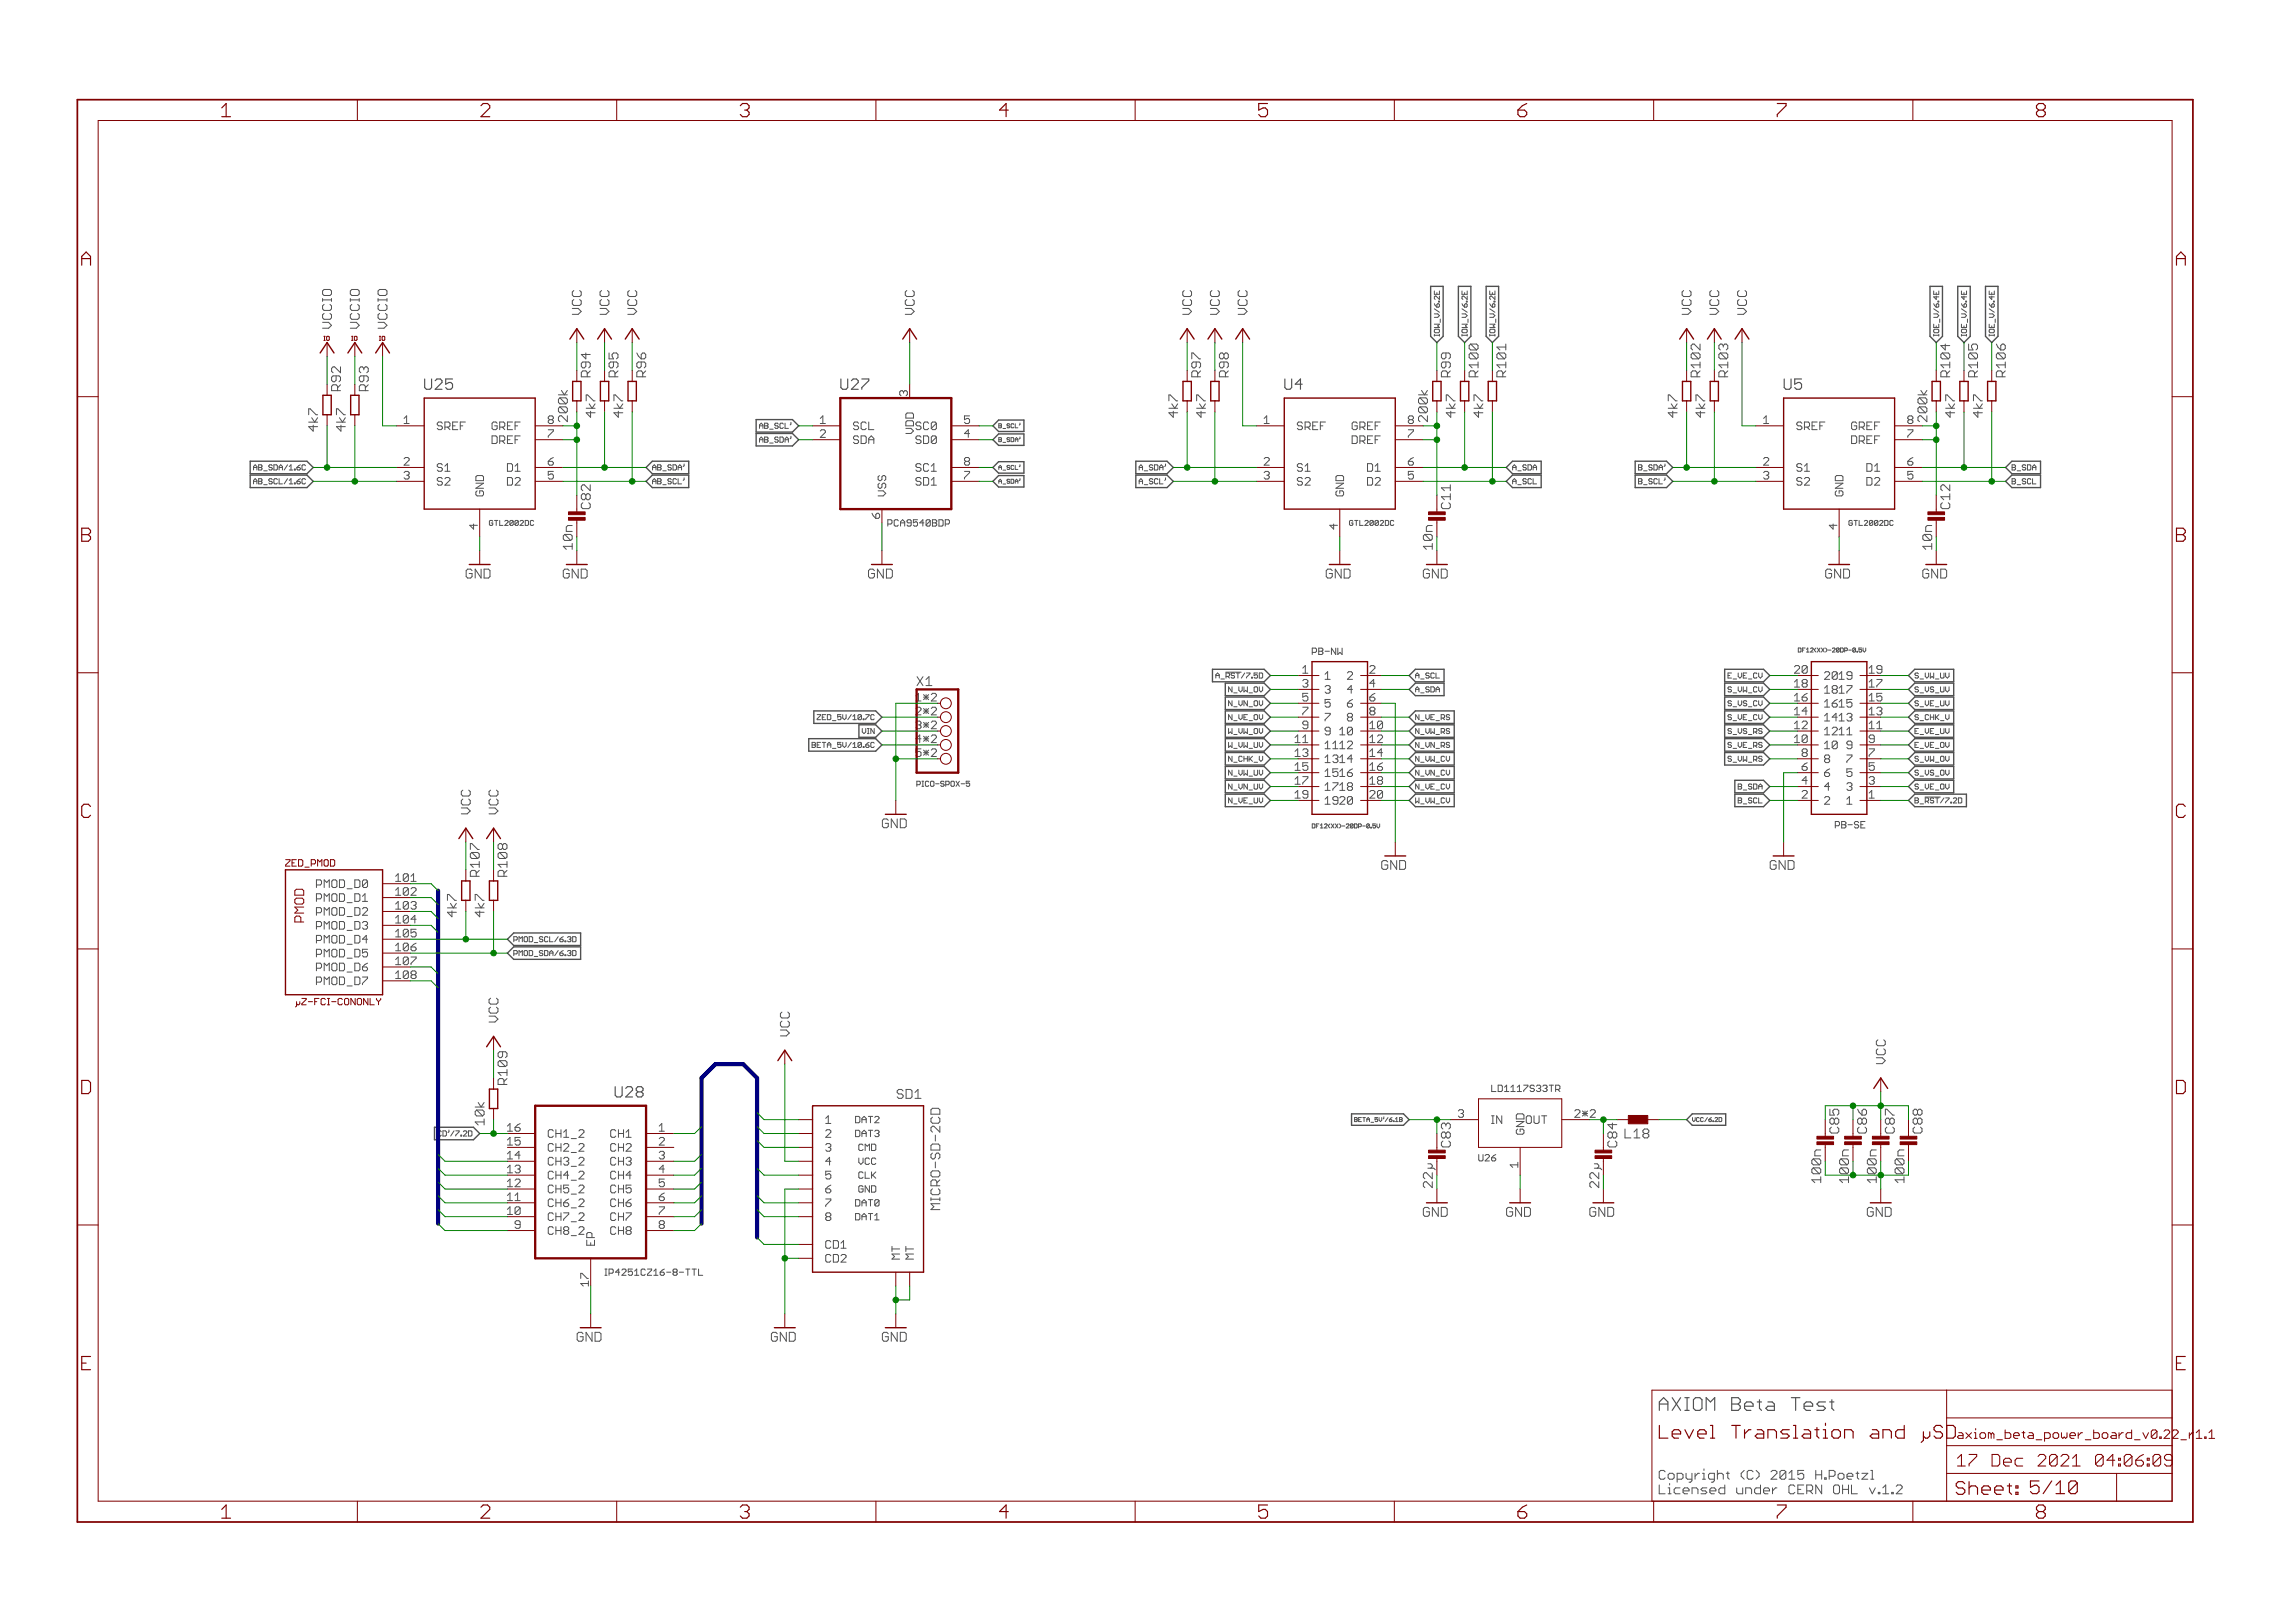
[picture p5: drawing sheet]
<svg xmlns="http://www.w3.org/2000/svg" width="420mm" height="297mm" viewBox="0 0 420 297" stroke-linecap="round" stroke-linejoin="round" font-family="sans-serif">
<defs><g id="words">
<g font-size="3.7" fill="#800000">
<text x="41.9" y="21.4">1</text>
<text x="89.4" y="21.4">2</text>
<text x="136.9" y="21.4">3</text>
<text x="184.3" y="21.4">4</text>
<text x="231.8" y="21.4">5</text>
<text x="279.2" y="21.4">6</text>
<text x="326.7" y="21.4">7</text>
<text x="374.2" y="21.4">8</text>
<text x="16.2" y="48.6">A</text>
<text x="399.7" y="48.6">A</text>
<text x="16.2" y="99.2">B</text>
<text x="399.7" y="99.2">B</text>
<text x="16.2" y="149.7">C</text>
<text x="399.7" y="149.7">C</text>
<text x="16" y="200.2">D</text>
<text x="399.5" y="200.2">D</text>
<text x="41.9" y="277.9">1</text>
<text x="89.4" y="277.9">2</text>
<text x="136.9" y="277.9">3</text>
<text x="184.3" y="277.9">4</text>
<text x="231.8" y="277.9">5</text>
<text x="279.2" y="277.9">6</text>
<text x="326.7" y="277.9">7</text>
<text x="374.2" y="277.9">8</text>
</g>
<text font-size="3.6" fill="#505050" x="305.1" y="258.2">AXIOM Beta Test</text>
<g font-size="3.6" fill="#800000">
<text x="305.1" y="263.3">Level Translation and µSD</text>
<text x="359.4" y="273.6">Sheet: 5/10</text>
</g>
<g font-size="3.2" fill="#800000">
<text x="359.7" y="268.4">17 Dec 2021</text>
<text x="381.3" y="268.4">04:06:10</text>
</g>
<g font-size="2.9" fill="#505050">
<text x="79.1" y="71.3">U25</text>
<text x="155.2" y="71.3">U27</text>
<text x="236.5" y="71.3">U4</text>
<text x="327.9" y="71.3">U5</text>
<text x="113.8" y="200.9">U28</text>
</g>
<g font-size="2.5" fill="#505050">
<text x="107.9" y="57.6" transform="rotate(-90 107.9 57.6)">VCC</text>
<text x="113" y="57.6" transform="rotate(-90 113 57.6)">VCC</text>
<text x="118" y="57.6" transform="rotate(-90 118 57.6)">VCC</text>
<text x="168.8" y="57.6" transform="rotate(-90 168.8 57.6)">VCC</text>
<text x="219.6" y="57.6" transform="rotate(-90 219.6 57.6)">VCC</text>
<text x="224.7" y="57.6" transform="rotate(-90 224.7 57.6)">VCC</text>
<text x="229.8" y="57.6" transform="rotate(-90 229.8 57.6)">VCC</text>
<text x="311.1" y="57.6" transform="rotate(-90 311.1 57.6)">VCC</text>
<text x="316.1" y="57.6" transform="rotate(-90 316.1 57.6)">VCC</text>
<text x="321.2" y="57.6" transform="rotate(-90 321.2 57.6)">VCC</text>
<text x="62.2" y="60.2" transform="rotate(-90 62.2 60.2)">VCCIO</text>
<text x="67.2" y="60.2" transform="rotate(-90 67.2 60.2)">VCCIO</text>
<text x="72.3" y="60.2" transform="rotate(-90 72.3 60.2)">VCCIO</text>
<text x="63.8" y="71.6" transform="rotate(-90 63.8 71.6)">R92</text>
<text x="68.9" y="71.6" transform="rotate(-90 68.9 71.6)">R93</text>
<text x="109.5" y="69" transform="rotate(-90 109.5 69)">R94</text>
<text x="114.6" y="69" transform="rotate(-90 114.6 69)">R95</text>
<text x="119.7" y="69" transform="rotate(-90 119.7 69)">R96</text>
<text x="221.3" y="69" transform="rotate(-90 221.3 69)">R97</text>
<text x="226.4" y="69" transform="rotate(-90 226.4 69)">R98</text>
<text x="267" y="69" transform="rotate(-90 267 69)">R99</text>
<text x="272.1" y="69" transform="rotate(-90 272.1 69)">R100</text>
<text x="277.2" y="69" transform="rotate(-90 277.2 69)">R101</text>
<text x="312.7" y="69" transform="rotate(-90 312.7 69)">R102</text>
<text x="317.8" y="69" transform="rotate(-90 317.8 69)">R103</text>
<text x="358.4" y="69" transform="rotate(-90 358.4 69)">R104</text>
<text x="363.5" y="69" transform="rotate(-90 363.5 69)">R105</text>
<text x="368.6" y="69" transform="rotate(-90 368.6 69)">R106</text>
<text x="109.5" y="93.2" transform="rotate(-90 109.5 93.2)">C82</text>
<text x="267" y="93.2" transform="rotate(-90 267 93.2)">C11</text>
<text x="358.4" y="93.2" transform="rotate(-90 358.4 93.2)">C12</text>
<text x="86.7" y="105.9">GND</text>
<text x="104.4" y="105.9">GND</text>
<text x="160.3" y="105.9">GND</text>
<text x="244.1" y="105.9">GND</text>
<text x="261.9" y="105.9">GND</text>
<text x="335.6" y="105.9">GND</text>
<text x="353.3" y="105.9">GND</text>
<text x="169.2" y="125.5">X1</text>
<text x="87.6" y="149" transform="rotate(-90 87.6 149)">VCC</text>
<text x="92.6" y="149" transform="rotate(-90 92.6 149)">VCC</text>
<text x="162.9" y="151.6">GND</text>
<text x="89.2" y="160.5" transform="rotate(-90 89.2 160.5)">R107</text>
<text x="94.3" y="160.5" transform="rotate(-90 94.3 160.5)">R108</text>
<text x="254.3" y="159.2">GND</text>
<text x="325.4" y="159.2">GND</text>
<text x="92.6" y="187.1" transform="rotate(-90 92.6 187.1)">VCC</text>
<text x="146" y="189.7" transform="rotate(-90 146 189.7)">VCC</text>
<text x="346.6" y="194.7" transform="rotate(-90 346.6 194.7)">VCC</text>
<text x="94.3" y="198.6" transform="rotate(-90 94.3 198.6)">R109</text>
<text x="165.4" y="201.1">SD1</text>
<text x="267" y="210" transform="rotate(-90 267 210)">C83</text>
<text x="297.5" y="210" transform="rotate(-90 297.5 210)">C84</text>
<text x="299" y="208.3">L18</text>
<text x="338.1" y="207.4" transform="rotate(-90 338.1 207.4)">C85</text>
<text x="343.2" y="207.4" transform="rotate(-90 343.2 207.4)">C86</text>
<text x="348.3" y="207.4" transform="rotate(-90 348.3 207.4)">C87</text>
<text x="353.3" y="207.4" transform="rotate(-90 353.3 207.4)">C88</text>
<text x="173.5" y="221.3" transform="rotate(-90 173.5 221.3)">MICRO-SD-2CD</text>
<text x="334.8" y="216.3" transform="rotate(-90 334.8 216.3)">1</text>
<text x="261.9" y="222.7">GND</text>
<text x="277.2" y="222.7">GND</text>
<text x="292.4" y="222.7">GND</text>
<text x="343.2" y="222.7">GND</text>
<text x="107" y="245.5">GND</text>
<text x="142.5" y="245.5">GND</text>
<text x="162.9" y="245.5">GND</text>
<text x="305.1" y="270.8">Copyright (C) 2015 H.Poetzl</text>
<text x="305.1" y="273.5">Licensed under CERN OHL v.1.2</text>
</g>
<g font-size="2.5" fill="#800000">
<text x="105.3" y="77.2" transform="rotate(-90 105.3 77.2)">200k</text>
<text x="110.4" y="76.4" transform="rotate(-90 110.4 76.4)">4k7</text>
<text x="115.5" y="76.4" transform="rotate(-90 115.5 76.4)">4k7</text>
<text x="217.1" y="76.4" transform="rotate(-90 217.1 76.4)">4k7</text>
<text x="222.2" y="76.4" transform="rotate(-90 222.2 76.4)">4k7</text>
<text x="262.8" y="77.2" transform="rotate(-90 262.8 77.2)">200k</text>
<text x="267.9" y="76.4" transform="rotate(-90 267.9 76.4)">4k7</text>
<text x="273" y="76.4" transform="rotate(-90 273 76.4)">4k7</text>
<text x="308.5" y="76.4" transform="rotate(-90 308.5 76.4)">4k7</text>
<text x="313.6" y="76.4" transform="rotate(-90 313.6 76.4)">4k7</text>
<text x="354.2" y="77.2" transform="rotate(-90 354.2 77.2)">200k</text>
<text x="359.3" y="76.4" transform="rotate(-90 359.3 76.4)">4k7</text>
<text x="364.4" y="76.4" transform="rotate(-90 364.4 76.4)">4k7</text>
<text x="59.6" y="79" transform="rotate(-90 59.6 79)">4k7</text>
<text x="64.7" y="79" transform="rotate(-90 64.7 79)">4k7</text>
<text x="85" y="167.9" transform="rotate(-90 85 167.9)">4k7</text>
<text x="90.1" y="167.9" transform="rotate(-90 90.1 167.9)">4k7</text>
<text x="57.1" y="169.3" transform="rotate(-90 57.1 169.3)">PMOD</text>
<text x="90.1" y="205.9" transform="rotate(-90 90.1 205.9)">10k</text>
</g>
<g font-size="2.5" fill="#008000">
<text x="106.2" y="100.5" transform="rotate(-90 106.2 100.5)">10n</text>
<text x="263.7" y="100.5" transform="rotate(-90 263.7 100.5)">10n</text>
<text x="355.1" y="100.5" transform="rotate(-90 355.1 100.5)">10n</text>
<text x="334.8" y="214.7" transform="rotate(-90 334.8 214.7)">00n</text>
<text x="339.9" y="214.7" transform="rotate(-90 339.9 214.7)">00n</text>
<text x="345" y="214.7" transform="rotate(-90 345 214.7)">00n</text>
<text x="263.7" y="217.3" transform="rotate(-90 263.7 217.3)">22µ</text>
<text x="294.2" y="217.3" transform="rotate(-90 294.2 217.3)">22µ</text>
<text x="339.9" y="216.3" transform="rotate(-90 339.9 216.3)">1</text>
<text x="345" y="216.3" transform="rotate(-90 345 216.3)">1</text>
<text x="350" y="216.3" transform="rotate(-90 350 216.3)">100n</text>
</g>
<g font-size="2.3" fill="#800000">
<text x="359.7" y="263.3">axiom_beta_power_board_v0.22</text>
<text x="397.7" y="263.3">_r1.</text>
<text x="402.1" y="263.3">1</text>
</g>
<g font-size="2.1" fill="#505050">
<text x="101.7" y="77.6">8</text>
<text x="167.6" y="72.5" transform="rotate(-90 167.6 72.5)">3</text>
<text x="259.2" y="77.6">8</text>
<text x="350.6" y="77.6">8</text>
<text x="81.4" y="78.7">SREF</text>
<text x="91.3" y="81.2">DREF</text>
<text x="91.3" y="78.7">GREF</text>
<text x="157.6" y="78.7">SCL</text>
<text x="157.6" y="81.2">SDA</text>
<text x="168.7" y="79.9" transform="rotate(-90 168.7 79.9)">VDD</text>
<text x="168.9" y="81.2">SD0</text>
<text x="169" y="78.7">SC0</text>
<text x="238.9" y="78.7">SREF</text>
<text x="248.8" y="81.2">DREF</text>
<text x="248.8" y="78.7">GREF</text>
<text x="330.3" y="78.7">SREF</text>
<text x="340.2" y="81.2">DREF</text>
<text x="340.2" y="78.7">GREF</text>
<text x="81.4" y="86.3">S1</text>
<text x="81.4" y="88.8">S2</text>
<text x="94" y="88.8">D2</text>
<text x="94" y="86.3">D1</text>
<text x="101.7" y="87.7">5</text>
<text x="168.9" y="88.8">SD1</text>
<text x="169" y="86.3">SC1</text>
<text x="177.9" y="87.7">7</text>
<text x="238.9" y="86.3">S1</text>
<text x="238.9" y="88.8">S2</text>
<text x="251.5" y="88.8">D2</text>
<text x="251.5" y="86.3">D1</text>
<text x="259.2" y="87.7">5</text>
<text x="330.3" y="86.3">S1</text>
<text x="330.3" y="88.8">S2</text>
<text x="342.9" y="88.8">D2</text>
<text x="342.9" y="86.3">D1</text>
<text x="350.6" y="87.7">5</text>
<text x="90" y="90.8" transform="rotate(-90 90 90.8)">GND</text>
<text x="162.5" y="94.9" transform="rotate(-90 162.5 94.9)">6</text>
<text x="163.6" y="90.8" transform="rotate(-90 163.6 90.8)">VSS</text>
<text x="247.4" y="90.8" transform="rotate(-90 247.4 90.8)">GND</text>
<text x="338.9" y="90.8" transform="rotate(-90 338.9 90.8)">GND</text>
<text x="88.9" y="96.9" transform="rotate(-90 88.9 96.9)">4</text>
<text x="246.3" y="96.9" transform="rotate(-90 246.3 96.9)">4</text>
<text x="337.8" y="96.9" transform="rotate(-90 337.8 96.9)">4</text>
<text x="248.1" y="124.4">2</text>
<text x="335.4" y="124.4">2019</text>
<text x="343.5" y="125.8">17</text>
<text x="343.5" y="123.3">19</text>
<text x="248.1" y="129.5">6</text>
<text x="252.1" y="128.4">6</text>
<text x="252.1" y="130.9">8</text>
<text x="335.4" y="129.5">1615</text>
<text x="335.4" y="126.9">1817</text>
<text x="343.5" y="130.9">13</text>
<text x="343.5" y="128.4">15</text>
<text x="169.4" y="133.4">3*2</text>
<text x="243.9" y="134.6">9</text>
<text x="243.9" y="137.1">1112</text>
<text x="246.7" y="134.6">10</text>
<text x="248.1" y="132">8</text>
<text x="252.1" y="133.4">10</text>
<text x="252.1" y="136">12</text>
<text x="335.4" y="137.1">10</text>
<text x="335.4" y="134.6">1211</text>
<text x="335.4" y="132">1413</text>
<text x="339.5" y="137.1">9</text>
<text x="343.5" y="133.4">11</text>
<text x="243.9" y="139.6">1314</text>
<text x="243.9" y="142.2">1516</text>
<text x="252.1" y="138.5">14</text>
<text x="252.1" y="141.1">16</text>
<text x="252.1" y="143.6">18</text>
<text x="339.5" y="142.2">5</text>
<text x="339.5" y="139.6">7</text>
<text x="243.9" y="144.7">1718</text>
<text x="243.9" y="147.3">1920</text>
<text x="252.1" y="146.1">20</text>
<text x="339.5" y="144.7">3</text>
<text x="73.8" y="161.4">101</text>
<text x="58.5" y="167.6">PMOD_D2</text>
<text x="58.5" y="165">PMOD_D1</text>
<text x="58.5" y="162.5">PMOD_D0</text>
<text x="73.8" y="166.5">103</text>
<text x="73.8" y="163.9">102</text>
<text x="58.5" y="172.7">PMOD_D4</text>
<text x="58.5" y="170.1">PMOD_D3</text>
<text x="73.8" y="171.5">105</text>
<text x="73.8" y="169">104</text>
<text x="58.5" y="177.7">PMOD_D6</text>
<text x="58.5" y="175.2">PMOD_D5</text>
<text x="73.8" y="179.2">108</text>
<text x="73.8" y="176.6">107</text>
<text x="73.8" y="174.1">106</text>
<text x="58.5" y="180.3">PMOD_D7</text>
<text x="94.3" y="209.6">15</text>
<text x="94.3" y="207.1">16</text>
<text x="101.7" y="208.2">CH1_2</text>
<text x="112.9" y="208.2">CH1</text>
<text x="274.4" y="205.7">IN</text>
<text x="280.4" y="205.7">OUT</text>
<text x="280.5" y="207.6" transform="rotate(-90 280.5 207.6)">GND</text>
<text x="94.3" y="214.7">13</text>
<text x="94.3" y="212.2">14</text>
<text x="101.7" y="215.8">CH4_2</text>
<text x="101.7" y="213.3">CH3_2</text>
<text x="101.7" y="210.7">CH2_2</text>
<text x="112.9" y="210.7">CH2</text>
<text x="112.9" y="213.3">CH3</text>
<text x="112.9" y="215.8">CH4</text>
<text x="122" y="212.2">3</text>
<text x="279.3" y="213.7" transform="rotate(-90 279.3 213.7)">1</text>
<text x="94.3" y="219.8">11</text>
<text x="94.3" y="217.2">12</text>
<text x="101.7" y="220.9">CH6_2</text>
<text x="101.7" y="218.4">CH5_2</text>
<text x="112.9" y="218.4">CH5</text>
<text x="112.9" y="220.9">CH6</text>
<text x="94.3" y="222.3">10</text>
<text x="101.7" y="226">CH8_2</text>
<text x="101.7" y="223.4">CH7_2</text>
<text x="110.3" y="228" transform="rotate(-90 110.3 228)">EP</text>
<text x="112.9" y="223.4">CH7</text>
<text x="112.9" y="226">CH8</text>
<text x="152.5" y="228.5">CD1</text>
<text x="152.5" y="231.1">CD2</text>
<text x="166.2" y="230.5" transform="rotate(-90 166.2 230.5)">MT</text>
<text x="109.2" y="235.3" transform="rotate(-90 109.2 235.3)">17</text>
</g>
<g font-size="2.1" fill="#800000">
<text x="239.9" y="123.3">1</text>
<text x="239.9" y="125.8">3</text>
<text x="330" y="125.8">18</text>
<text x="330" y="123.3">20</text>
<text x="169.4" y="128.4">1*2</text>
<text x="169.4" y="130.9">2*2</text>
<text x="239.9" y="128.4">5</text>
<text x="239.9" y="130.9">7</text>
<text x="330" y="130.9">14</text>
<text x="330" y="128.4">16</text>
<text x="169.4" y="136">4*2</text>
<text x="238.5" y="136">11</text>
<text x="239.9" y="133.4">9</text>
<text x="330" y="136">10</text>
<text x="330" y="133.4">12</text>
<text x="169.4" y="138.5">5*2</text>
<text x="238.5" y="138.5">13</text>
<text x="238.5" y="141.1">15</text>
<text x="238.5" y="143.6">17</text>
<text x="331.3" y="141.1">6</text>
<text x="331.3" y="138.5">8</text>
<text x="238.5" y="146.1">19</text>
<text x="331.3" y="146.1">2</text>
</g>
<text font-size="2.1" fill="#008000" x="289.6" y="204.6">2*2</text>
<g font-size="1.8" fill="#505050">
<text x="163.9" y="96.3">PCA9540BDP</text>
<text x="274.8" y="199.8">LD1117S33TR</text>
<text x="157.9" y="205.5">DAT2</text>
<text x="157.9" y="208.1">DAT3</text>
<text x="158.2" y="210.6">CMD</text>
<text x="158.5" y="213.2">VCC</text>
<text x="158.6" y="215.7">CLK</text>
<text x="272.1" y="212.5">U26</text>
<text x="157.9" y="220.8">DAT0</text>
<text x="158.3" y="218.2">GND</text>
<text x="157.9" y="223.3">DAT1</text>
<text x="112.1" y="233.5">IP4251CZ16-8-TTL</text>
</g>
<g font-size="1.8" fill="#800000">
<text x="53.7" y="158.6">ZED_PMOD</text>
<text x="56.2" y="184">µZ-FCI-CONONLY</text>
</g>
<g font-size="1.4" fill="#505050">
<text x="265" y="61.5" transform="rotate(-90 265 61.5)">IOW_V/6.2E</text>
<text x="270" y="61.5" transform="rotate(-90 270 61.5)">IOW_V/6.2E</text>
<text x="275.1" y="61.5" transform="rotate(-90 275.1 61.5)">IOW_V/6.2E</text>
<text x="356.4" y="61.5" transform="rotate(-90 356.4 61.5)">IOE_V/6.4E</text>
<text x="361.5" y="61.5" transform="rotate(-90 361.5 61.5)">IOE_V/6.4E</text>
<text x="366.6" y="61.5" transform="rotate(-90 366.6 61.5)">IOE_V/6.4E</text>
<text x="140.4" y="81">AB_SDA'</text>
<text x="140.7" y="78.4">AB_SCL'</text>
<text x="48.2" y="86.1">AB_SDA/1.6C</text>
<text x="48.5" y="88.6">AB_SCL/1.6C</text>
<text x="120.8" y="86.1">AB_SDA</text>
<text x="120.8" y="88.6">AB_SCL</text>
<text x="210" y="86.1">A_SDA'</text>
<text x="210.3" y="88.6">A_SCL'</text>
<text x="278.3" y="88.6">A_SCL</text>
<text x="278.3" y="86.1">A_SDA</text>
<text x="301.4" y="86.1">B_SDA'</text>
<text x="301.7" y="88.6">B_SCL'</text>
<text x="369.7" y="86.1">B_SDA</text>
<text x="369.7" y="88.6">B_SCL</text>
<text x="90.9" y="96.2">GTL2002DC</text>
<text x="248.3" y="96.2">GTL2002DC</text>
<text x="339.8" y="96.2">GTL2002DC</text>
<text x="224.5" y="124.1">A_RST/7.5D</text>
<text x="260.5" y="124.1">A_SCL</text>
<text x="318.1" y="124.1">E_VE_CV</text>
<text x="351.9" y="124.1">S_VW_U</text>
<text x="151.5" y="131.8">ZED_5V/10.7C</text>
<text x="225.9" y="126.7">N_VW_OV</text>
<text x="226.2" y="129.2">N_VN_OV</text>
<text x="226.4" y="131.8">N_VE_OV</text>
<text x="260.5" y="126.7">A_SDA</text>
<text x="260.5" y="131.8">N_VE_RS</text>
<text x="317.6" y="126.7">S_VW_CV</text>
<text x="318.1" y="129.2">S_VS_CV</text>
<text x="318.1" y="131.8">S_VE_CV</text>
<text x="351.9" y="131.8">S_CHK_V</text>
<text x="351.9" y="126.7">S_VS_UV</text>
<text x="351.9" y="129.2">S_VE_UV</text>
<text x="150.8" y="136.8">BETA_5V/10.6C</text>
<text x="159.3" y="134.3">VIN</text>
<text x="225.5" y="134.3">W_VW_OV</text>
<text x="225.6" y="136.8">W_VW_UV</text>
<text x="260.5" y="134.3">N_VW_R</text>
<text x="260.5" y="136.8">N_VN_RS</text>
<text x="318.1" y="134.3">S_VS_RS</text>
<text x="318.1" y="136.8">S_VE_RS</text>
<text x="351.9" y="134.3">E_VE_UV</text>
<text x="351.9" y="136.8">E_VE_OV</text>
<text x="169.2" y="144">PICO-SPOX-5</text>
<text x="226" y="141.9">N_VW_UV</text>
<text x="226.4" y="139.4">N_CHK_V</text>
<text x="260.5" y="139.4">N_VW_C</text>
<text x="260.5" y="141.9">N_VN_CV</text>
<text x="317.6" y="139.4">S_VW_RS</text>
<text x="351.9" y="141.9">S_VS_OV</text>
<text x="351.9" y="139.4">S_VW_O</text>
<text x="226.3" y="144.5">N_VN_UV</text>
<text x="226.5" y="147">N_VE_UV</text>
<text x="260.5" y="144.5">N_VE_CV</text>
<text x="260.5" y="147">W_VW_CV</text>
<text x="319.6" y="144.5">B_SDA</text>
<text x="319.9" y="147">B_SCL</text>
<text x="351.9" y="144.5">S_VE_OV</text>
<text x="351.9" y="147">B_RST/7.2D</text>
<text x="95.4" y="172.4">PMOD_SCL/6.3D</text>
<text x="95.4" y="174.9">PMOD_SDA/6.3D</text>
<text x="81.7" y="208">CD'/7.2D</text>
</g>
<g font-size="1.1" fill="#505050">
<text x="184.2" y="78.3">B_SCL</text>
<text x="184.2" y="80.9">B_SDA'</text>
<text x="184.2" y="86">A_SCL</text>
<text x="184.2" y="88.5">A_SDA'</text>
<text x="250" y="205.3">BETA_5V'/6.1B</text>
<text x="311.2" y="205.3">VCC/6.2D</text>
</g>
</g></defs>
<path d="M77.7 69.4v1.5l.4 .3h.6M153.9 69.4v1.5l.4 .3h.6M235.2 69.4v1.5l.3 .3h.7M326.6 69.4v1.5l.4 .3h.6M112.6 198.9v1.5l.3 .4h.7M303.8 257h1.6M304.6 255.8l-.8 .8v1.5" fill="none" stroke="#505050" stroke-width=".21"/>
<g fill="none" stroke="#505050" stroke-width=".18">
<path d="M59.1 59h1.1M59.1 54.9h1.6M59.1 54.6v.6M59.3 57.4l-.2 .2v.6l.2 .2h1.1M59.3 55.7l-.2 .3v.5l.2 .3h1.1M60.4 53h-1.1l-.2 .3v.5l.2 .3h1.1M64.1 59h1.1M64.1 54.9h1.7M64.1 54.6v.6M64.4 57.4l-.3 .2v.6l.3 .2h1.1M64.4 55.7l-.3 .3v.5l.3 .3h1.1M65.5 53h-1.1l-.3 .3v.5l.3 .3h1.1"/>
<path d="M69.2 59h1.1M69.2 54.6v.6M69.2 54.9h1.6M69.5 57.4l-.3 .2v.6l.3 .2h1.1M69.5 55.7l-.3 .3v.5l.3 .3h1.1M70.6 53h-1.1l-.3 .3v.5l.3 .3h1.1M104.8 57.5h1.1M104.8 56.5h1.1M105.1 54.8l-.3 .3v.5l.3 .3h1M105.1 53.2l-.3 .2v.6l.3 .3h1M109.9 57.5h1M109.9 56.5h1"/>
<path d="M110.1 54.8l-.2 .3v.5l.2 .3h1.1M110.1 53.2l-.2 .2v.6l.2 .3h1.1M114.9 57.5h1.1M114.9 56.5h1.1M115.2 54.8l-.3 .3v.5l.3 .3h1.1M115.2 53.2l-.3 .2v.6l.3 .3h1.1M165.7 57.5h1.1M165.7 56.5h1.1M166 54.8l-.3 .3v.5l.3 .3h1.1M166 53.2l-.3 .2v.6l.3 .3h1.1M216.5 57.5h1.1M216.5 56.5h1.1"/>
<path d="M216.8 54.8l-.3 .3v.5l.3 .3h1.1M216.8 53.2l-.3 .2v.6l.3 .3h1.1M221.6 57.5h1.1M221.6 56.5h1.1M221.9 54.8l-.3 .3v.5l.3 .3h1.1M221.9 53.2l-.3 .2v.6l.3 .3h1.1M226.7 57.5h1.1M226.7 56.5h1.1M226.9 54.8l-.2 .3v.5l.2 .3h1.1M226.9 53.2l-.2 .2v.6l.2 .3h1.1M262.6 57.4h.6l.3 .4-.3 .3h-.6M262.6 55.6l.5 .6"/>
<path d="M262.6 59.3h.9l-.3 .3 .3 .3h-.9M262.6 53.3v.6h.9M262.6 56.5l.9 .6M262.7 54.8l-.1-.1v-.4l.1-.1 .8 .6M263.1 53.6v.3M263.5 56l-.1 .2h-.3M263.5 55.7l-.1-.1-.3 .1v.5M263.5 55.1h-.1v.2h.1M267.7 57.4h.6l.3 .4-.3 .3h-.6M267.7 55.6l.4 .6M267.7 53.3v.6h.9M267.7 59.3h.9l-.3 .3 .3 .3h-.9"/>
<path d="M267.7 56.5l.9 .6M267.8 54.8l-.1-.1v-.4l.1-.1 .8 .6M268.1 53.6v.3M268.6 56l-.1 .2h-.4M268.6 55.7l-.1-.1-.4 .1v.5M268.6 55.1h-.1v.2h.1M272.7 57.4h.7l.3 .4-.3 .3h-.7M272.7 59.3h1l-.3 .3 .3 .3h-1M272.7 53.3v.6h1M272.7 56.5l1 .6M272.7 55.6l.5 .6M272.9 54.8l-.2-.1v-.4l.2-.1 .8 .6"/>
<path d="M273.2 53.6v.3M273.7 56l-.2 .2h-.3M273.7 55.7l-.2-.1-.3 .1v.5M273.7 55.1h-.2v.2h.2M308 57.5h1M308 56.5h1M308.2 54.8l-.2 .3v.5l.2 .3h1.1M308.2 53.2l-.2 .2v.6l.2 .3h1.1M313 57.5h1.1M313 56.5h1.1M313.3 54.8l-.3 .3v.5l.3 .3h1.1M313.3 53.2l-.3 .2v.6l.3 .3h1.1"/>
<path d="M318.1 57.5h1.1M318.1 56.5h1.1M318.4 54.8l-.3 .3v.5l.3 .3h1.1M318.4 53.2l-.3 .2v.6l.3 .3h1.1M354 59.3v.6h.9M354 57.4h.6l.3 .4-.3 .3h-.6M354 53.3v.6h.9v-.6M354 56.5l.9 .6M354 55.6l.5 .6M354.5 53.6v.3M354.5 54.2v.6l-.5-.5h.9M354.5 59.6v.3"/>
<path d="M354.9 56l-.1 .2h-.3M354.9 55.7l-.1-.1-.3 .1v.5M354.9 55.1h-.1v.2h.1M359.1 59.3v.6h.9M359.1 57.4h.6l.3 .4-.3 .3h-.6M359.1 53.3v.6h.9v-.6M359.1 56.5l.9 .6M359.1 55.6l.5 .6M359.6 54.2v.6l-.5-.5h.9M359.6 53.6v.3M359.6 59.6v.3M360 56l-.1 .2h-.3"/>
<path d="M360 55.7l-.1-.1-.3 .1v.5M360 55.1h-.1v.2h.1M364.2 59.3v.6h.9M364.2 57.4h.6l.3 .4-.3 .3h-.6M364.2 53.3v.6h.9v-.6M364.2 56.5l.9 .6M364.2 55.6l.4 .6M364.6 54.2v.6l-.4-.5h.9M364.6 53.6v.3M364.6 59.6v.3M365.1 56l-.1 .2h-.4M365.1 55.7l-.1-.1-.4 .1v.5"/>
<path d="M365.1 55.1h-.1v.2h.1M56.5 77.3h1.6M56.5 75.9v-1.1h.3l1.1 1.1M58.1 78.1h-1.6l.8 .8M59.1 60.1h1.1M61.3 67.1h-.3l-.3 .3v.6l.3 .2M61.5 70.4h-.5l-.3 .3v.8h1.6M61.6 77.3h1.6M61.6 75.9v-1.1h.3l1 1.1M62.1 68.8h-1.1l-.3 .2v.6l.3 .3h.3M63.2 78.1h-1.6l.8 .8M64.1 60.1h1.1"/>
<path d="M66.3 67.1h-.2l-.3 .3v.6l.3 .2M66.6 70.4h-.5l-.3 .3v.8h1.6M67.1 68.8h-1l-.3 .2v.6l.3 .3h.2M69.2 60.1h1.1M74 77.5h.9M74 76.6l.4-.5v1.4M80.1 78.4l.2 .2h.5l.2-.2M81 77.5l-.2-.3h-.5l-.2 .3v.2l.2 .2h.5l.2 .3M90.6 77.9h.4M90.8 77.2h-.5l-.2 .3v.9l.2 .2h.5M90.8 79.8h-.7v1.4h.7M100.4 78.7h.9v.2l-.9 .9v.3"/>
<path d="M100.6 76.8l-.2 .2v.3l.2 .2h.5l.2-.2M100.6 76.8h.5M101.1 76.8l.2 .2M101.3 76.3l-.2-.2h-.5l-.2 .2v.3l.2 .2M101.3 76.6l-.2 .2M102.2 72.3h1.7M102.2 73.1l.3-.3 1.1 1.1h-1.1l-.3-.3zM102.5 74.5h1.1M102.5 72.8h1.1M102.5 74.5l-.3 .2v.6M102.5 74.5l1.1 1M107.3 67.9h-.6l-.3 .3v.8h1.7"/>
<path d="M107.3 74.7h1.6M107.3 73.4v-1.1h.3l1.1 1.1M107.8 66.3h-1.1l-.3 .2v.6l.3 .2h.3M108.1 64.9h-1.7l.9 .8M108.9 75.5h-1.6l.8 .9M111.5 64.6v1.1h.8M112.3 67.9h-.5l-.3 .3v.8h1.6M112.4 74.7h1.6M112.4 73.4v-1.1h.3l1 1.1M112.9 66.3h-1.1l-.3 .2v.6l.3 .2h.3M114 75.5h-1.6l.8 .9M116.6 64.6l.3 .6 .5 .5"/>
<path d="M117.4 67.9h-.5l-.3 .3v.8h1.6M117.9 66.3h-1l-.3 .2v.6l.3 .2h.2M139 77.9h.7M139 78.4v-.6l.4-.4 .3 .4v.6M140 77.9h.4M140.4 77.4h-.4v1h.4M150.2 77.5h.9M150.2 78.9l.2-.2h.5l.2 .2v.2l-.9 1h.9M150.2 76.6l.4-.5v1.4M156.3 78.4l.2 .2h.5l.2-.2M157.2 77.5l-.2-.3h-.5l-.2 .3v.2l.2 .2h.5l.2 .3M165.4 71.7l-.2-.2h-.2l-.3 .2v.5l.3 .2"/>
<path d="M165.8 79.3h1M165.8 78.4h1M167 75.6h-.9l-.3 .2v.7h1.4M167 77h-.9l-.3 .2v.7h1.4M177.5 76.1h-.9v.7l.4-.2h.3l.2 .2v.5l-.2 .2h-.5l-.2-.2M177.5 79.4h-.9l.7-.7v1.4M182.9 77.9h.3M182.9 77.6h.3l.1 .1-.1 .6h-.3zM183.6 78.4h.5M214 74.7h1.6M214 73.4v-1.1h.2l1.1 1.1M215.6 75.5h-1.6l.8 .9"/>
<path d="M218.2 65.7v-1.1h.2l1.1 1.1M219 67.9h-.6l-.2 .3v.8h1.6M219.1 74.7h1.6M219.1 73.4v-1.1h.2l1.1 1.1M219.5 66.3h-1.1l-.2 .2v.6l.2 .2h.3M220.7 75.5h-1.6l.8 .9M223.8 64.6h-.3l-.3 .3v.5l.3 .3h.3M224.1 67.9h-.6l-.3 .3v.8h1.7M224.6 66.3h-1.1l-.3 .2v.6l.3 .2h.3M231.4 76.6l.5-.5v1.4M231.4 77.5h1M237.5 78.4l.2 .2h.5l.2-.2"/>
<path d="M238.4 77.5l-.2-.3h-.5l-.2 .3v.2l.2 .2h.5l.2 .3M248 77.9h.5M248.2 77.2h-.4l-.3 .3v.9l.3 .2h.4M257.8 78.7h1v.2l-1 .9v.3M258.1 76.8l-.3 .2v.3l.3 .2h.4l.3-.2M258.1 76.8h.4M258.5 76.8l.3 .2M258.8 76.3l-.3-.2h-.4l-.3 .2v.3l.3 .2M258.8 76.6l-.3 .2M259.7 72.3h1.6M259.7 73.1l.3-.3 1 1.1h-1l-.3-.3zM260 74.5l-.3 .2v.6"/>
<path d="M260 74.5h1M260 74.5l1 1M260 72.8h1M262.6 61.4h.9M262.6 61.2v.3M263.5 60.4l-.1-.1h-.7l-.1 .1v.3l.1 .2h.7l.1-.2M264.7 67.9h-.5l-.3 .3v.8h1.6M264.8 74.7h1.6M264.8 73.4v-1.1h.2l1.1 1.1M265.2 64.6h-1l-.3 .3v.5l.3 .3h.2M265.2 66.3h-1l-.3 .2v.6l.3 .2h.2M266.4 75.5h-1.6l.8 .9"/>
<path d="M267.7 61.4h.9M267.7 61.2v.3M268.6 60.4l-.1-.1h-.7l-.1 .1v.3l.1 .2h.7l.1-.2M269 64.9l.2-.3 1.1 1.1h-1.1l-.2-.3zM269.2 63l1.1 1.1h-1.1l-.2-.3v-.6zM269.2 64.6h1.1M269.2 63h1.1M269.8 67.9h-.6l-.2 .3v.8h1.6M269.9 74.7h1.6M269.9 73.4v-1.1h.2l1.1 1.1M270.6 66.8h-1.6l.5 .5M271.5 75.5h-1.6l.8 .9"/>
<path d="M272.7 61.4h1M272.7 61.2v.3M273.7 60.4l-.2-.1h-.6l-.2 .1v.3l.2 .2h.6l.2-.2M274 64.9l.3-.3 1.1 1.1h-1.1l-.3-.3zM274.3 64.6h1.1M274.9 67.9h-.6l-.3 .3v.8h1.7M275.7 66.8h-1.7l.6 .5M275.7 63.5h-1.7l.6 .6M305.4 74.7h1.6M305.4 73.4v-1.1h.3l1.1 1.1M307 75.5h-1.6l.8 .9M309.6 64.9l.3-.3 1.1 1.1h-1.1l-.3-.3z"/>
<path d="M309.9 64.6h1.1M310.2 63h-.3l-.3 .2v.6l.3 .3M310.4 67.9h-.5l-.3 .3v.8h1.6M310.5 74.7h1.6M310.5 73.4v-1.1h.3l1 1.1M311.2 66.8h-1.6l.6 .5M312.1 75.5h-1.6l.8 .9M314.7 64.9l.3-.3 1 1.1h-1l-.3-.3zM315 64.6h1M315.2 63h-.2l-.3 .2v.6l.3 .3M315.5 67.9h-.5l-.3 .3v.8h1.6M316.3 66.8h-1.6l.5 .5"/>
<path d="M322.9 77.5h.9M322.9 76.6l.4-.5v1.4M329 78.4l.2 .2h.4l.3-.2M329.9 77.5l-.3-.3h-.4l-.2 .3v.2l.2 .2h.4l.3 .3M339.4 77.9h.5M339.7 77.2h-.5l-.2 .3v.9l.2 .2h.5M339.7 79.8h-.7v1.4h.7M349.3 78.7h.9v.2l-.9 .9v.3M349.5 76.8l-.2 .2v.3l.2 .2h.5l.2-.2M349.5 76.8h.5M350 76.8l.2 .2M350.2 76.3l-.2-.2h-.5l-.2 .2v.3l.2 .2"/>
<path d="M350.2 76.6l-.2 .2M351.1 72.3h1.7M351.1 73.1l.3-.3 1.1 1.1h-1.1l-.3-.3zM351.4 74.5h1.1M351.4 72.8h1.1M351.4 74.5l-.3 .2v.6M351.4 74.5l1.1 1M354 61.4h.9M354 61.2v.3M354.9 60.4l-.1-.1h-.6l-.2 .1v.3l.2 .2h.6l.1-.2M355.3 64.9l.3-.3 1.1 1.1h-1.1l-.3-.3zM355.6 64.6h1.1"/>
<path d="M356.1 67.9h-.5l-.3 .3v.8h1.7M356.2 74.7h1.6M356.2 73.4v-1.1h.3l1.1 1.1M357 66.8h-1.7l.6 .5M357 63.2h-1.7l.8 .9M357.8 75.5h-1.6l.8 .9M359.1 61.4h.9M359.1 61.2v.3M360 60.4l-.1-.1h-.7l-.1 .1v.3l.1 .2h.7l.1-.2M360.4 64.9l.3-.3 1.1 1.1h-1.1l-.3-.3zM360.4 63v1.1h.8M360.7 64.6h1.1"/>
<path d="M361.2 67.9h-.5l-.3 .3v.8h1.6M361.3 74.7h1.6M361.3 73.4v-1.1h.3l1 1.1M362 66.8h-1.6l.5 .5M362.9 75.5h-1.6l.8 .9M364.2 61.4h.9M364.2 61.2v.3M365.1 60.4l-.1-.1h-.7l-.1 .1v.3l.1 .2h.7l.1-.2M365.5 64.9l.3-.3 1 1.1h-1l-.3-.3zM365.5 63l.3 .5 .5 .6M365.8 64.6h1M366.3 67.9h-.5l-.3 .3v.8h1.6"/>
<path d="M367.1 66.8h-1.6l.5 .5M46.4 85.6h.6M46.4 88.1h.6M46.4 86v-.6l.3-.3 .3 .3v.6M46.4 88.6v-.7l.3-.3 .3 .3v.7M47.3 85.6h.5M47.3 88.1h.5M47.3 87.6h.5l.2 .2-.2 .3 .2 .3-.2 .2h-.5zM47.8 85.1h-.5v.9h.5M74 86.5l.2-.2h.5l.2 .2v.2l-.2 .3M74 84l.2-.3h.5l.2 .3v.2l-.9 .9h.9M74.4 87h.3"/>
<path d="M74.7 87l.2 .2v.2l-.2 .3h-.5l-.2-.3M80.1 86l.2 .3h.5l.2-.3M80.1 88.6l.2 .2h.5l.2-.2M81 85.1l-.2-.2h-.5l-.2 .2v.2l.2 .3h.5l.2 .2M81 87.6l-.2-.2h-.5l-.2 .2v.3l.2 .2h.5l.2 .2M87.1 88.4h1.4l-1.4 1h1.4M87.4 89.8l-.3 .3v.4l.3 .3h.9M87.4 96.1h-1.4l.7 .7M88.3 87h-.9l-.3 .3v.7h1.4M89.6 95.4l.1-.2h.4l.1 .2M89.9 95.7h.3v.3l-.1 .2h-.4l-.1-.2M93.6 84.9h-.7v1.4h.7"/>
<path d="M93.6 87.4h-.7v1.4h.7M100.4 84.4h.7l.2 .3v.2l-.2 .2h-.5l-.2-.2zM100.4 87.4l.2 .3h.5l.2-.3M101.3 86.3h-.9v.7l.4-.3h.3l.2 .3M101.3 83.7l-.5 .3-.4 .4M103.1 98.1l.3-.3 1.1 1.1h-1.1l-.3-.3zM103.4 97.8h1.1M104.8 100h-1.7l.6 .5M106.7 92l-.3 .3v.5l.3 .3h1.1M107 88.7h-.3l-.3 .3v.5l.3 .3M107 90.4h-.3l-.3 .2v.6l.3 .3h.3M119.5 85.6h.6"/>
<path d="M119.5 88.1h.6M119.5 86v-.6l.3-.3 .3 .3v.6M119.5 88.6v-.7l.3-.3 .3 .3v.7M139 80.9v-.6l.4-.3 .3 .3v.6M139 80.5h.7M156.3 80.9l.2 .3h.5l.2-.3M157.2 80l-.2-.2h-.5l-.2 .2v.2l.2 .3h.5l.2 .2M159.6 93.9l.3 .5 .4 .5M160.8 90.8h.9M160.8 89.8h.9M161 87l-.2 .3v.4l.2 .3h.2l.3-.3M161 88.4l-.2 .3v.4l.2 .3h.2l.3-.3"/>
<path d="M162.5 95.1v1.2M163.1 95.1l.2 .2v.4l-.2 .2h-.6M167.7 86l.2 .3h.5l.2-.3M167.7 88.6l.2 .2h.5M167.7 80.9l.2 .3h.5M168.4 87.4h-.5l-.2 .2v.3l.2 .2h.5M168.6 85.1l-.2-.2h-.5l-.2 .2v.2l.2 .3h.5l.2 .2M176.6 86.3h.9M176.8 84.4l-.2 .3v.2l.2 .2h.5l.2-.2v-.2l-.2-.3M176.8 84.4l-.2-.2v-.2l.2-.3h.5l.2 .3v.2l-.2 .2M176.8 84.4h.5M177.5 86.5l-.9 .9v.3"/>
<path d="M182.9 85.6h.4M182.9 88.1h.4M182.9 80.5h.3M182.9 80.1h.3l.1 .1-.1 .6h-.3zM182.9 85.9v-.5l.2-.2 .2 .2v.5M182.9 88.5v-.5l.2-.3 .2 .3v.5M183.6 88.6h.5M183.6 86h.5M183.6 81h.5M208.6 85.6h.6M208.6 88.1h.6M208.6 86v-.6l.3-.3 .3 .3v.6"/>
<path d="M208.6 88.6v-.7l.3-.3 .3 .3v.7M209.5 86.2h.6M209.5 88.7h.6M231.4 86.5l.3-.2h.4l.3 .2v.2l-.3 .3M231.4 84l.3-.3h.4l.3 .3v.2l-1 .9h1M231.9 87h.2M232.1 87l.3 .2v.2l-.3 .3h-.4l-.3-.3M237.5 86l.2 .3h.5l.2-.3M237.5 88.6l.2 .2h.5l.2-.2M238.4 85.1l-.2-.2h-.5l-.2 .2v.2l.2 .3h.5l.2 .2M238.4 87.6l-.2-.2h-.5l-.2 .2v.3l.2 .2h.5l.2 .2M244.6 88.4h1.4l-1.4 1h1.4"/>
<path d="M244.8 89.8l-.2 .3v.4l.2 .3h.9M244.9 96.1h-1.4l.7 .7M245.7 87h-.9l-.2 .3v.7h1.4M247.1 95.4l.1-.2h.3l.2 .2M247.4 95.7h.3v.3l-.2 .2-.4-.2M248.5 80l-.3-.2h-.7v1.4h.7l.3-.3M251.1 84.9h-.7v1.4h.7M251.1 87.4h-.7v1.4h.7M257.8 84.4h.7l.3 .3v.2l-.3 .2h-.4l-.3-.2zM257.8 87.4l.3 .3h.4l.3-.3M258.8 86.3h-1v.7l.5-.3h.2l.3 .3M258.8 83.7l-.5 .3-.5 .4"/>
<path d="M260.9 97.8l1 1.1h-1l-.3-.3v-.5zM260.9 97.8h1M262.2 100h-1.6l.5 .5M264.2 92l-.3 .3v.5l.3 .3h1M265.5 90.9h-1.6l.5 .6M265.5 89.3h-1.6l.5 .5M276.9 85.6h.7M276.9 88.1h.7M276.9 86v-.6l.3-.3 .4 .3v.6M276.9 88.6v-.7l.3-.3 .4 .3v.7M300 85.6h.5M300 88.1h.5"/>
<path d="M300 85.1h.5l.1 .1-.1 .4 .1 .3-.1 .1h-.5zM300 87.6h.5l.1 .2-.1 .3 .1 .3-.1 .2h-.5zM300.9 86.2h.6M300.9 88.7h.6M322.9 86.5l.2-.2h.5l.2 .2v.2l-.2 .3M322.9 84l.2-.3h.5l.2 .3v.2l-.9 .9h.9M323.3 87h.3M323.6 87l.2 .2v.2l-.2 .3h-.5l-.2-.3M329 86l.2 .3h.4l.3-.3M329 88.6l.2 .2h.4l.3-.2M329.9 85.1l-.3-.2h-.4l-.2 .2v.2l.2 .3h.4l.3 .2M329.9 87.6l-.3-.2h-.4l-.2 .2v.3l.2 .2h.4l.3 .2"/>
<path d="M336 88.4h1.4l-1.4 1h1.4M336.2 89.8l-.2 .3v.4l.2 .3h1M336.3 96.1h-1.4l.7 .7M337.2 87h-1l-.2 .3v.7h1.4M338.5 95.4l.1-.2h.4l.1 .2M338.8 95.7h.3v.3l-.1 .2h-.4l-.1-.2M342.5 84.9h-.7v1.4h.7M342.5 87.4h-.7v1.4h.7M349.3 84.4h.7l.2 .3v.2l-.2 .2h-.5l-.2-.2zM349.3 87.4l.2 .3h.5l.2-.3M350.2 86.3h-.9v.7l.4-.3h.3l.2 .3M350.2 83.7l-.5 .3-.4 .4"/>
<path d="M352 98.1l.3-.3 1.1 1.1h-1.1l-.3-.3zM352.3 97.8h1.1M353.7 100h-1.7l.6 .5M355.6 92l-.3 .3v.5l.3 .3h1.1M355.9 88.7h-.3l-.3 .3v.5l.3 .3M357 90.9h-1.7l.6 .6M368.4 85.6h.4M368.4 88.1h.4M368.4 85.1h.4l.2 .1-.2 .4 .2 .3-.2 .1h-.4zM368.4 87.6h.4l.2 .2-.2 .3 .2 .3-.2 .2h-.4zM369.3 86.2h.6M369.3 88.7h.6"/>
<path d="M85.9 105h.5M86.2 104.2h-.6l-.3 .2v1.1l.3 .3h.6M103.7 105h.5M103.9 104.2h-.5l-.3 .2v1.1l.3 .3h.5M159.5 105h.6M159.8 104.2h-.5l-.3 .2v1.1l.3 .3h.5M240.2 119.4h.6l.2-.2v-.4l-.2-.2h-.6v1.2M241.4 118.6h.6l.2 .2-.2 .4 .2 .4-.2 .2h-.6zM241.4 119.2h.6M242.6 119.2h.8M243.4 105h.5M243.6 104.2h-.5l-.3 .2v1.1l.3 .3h.5"/>
<path d="M244.5 118.6v1.2l-.7-1.2v1.2M244.9 118.6v1.2l.4-.4 .4 .4v-1.2M261.1 105h.6M261.4 104.2h-.5l-.3 .2v1.1l.3 .3h.5M329.2 118.6l.5 .1v.5l-.1 .1h-.4zM330 119h.2M330.5 118.6h-.5v.7M330.7 119.3h.5M330.7 118.9l.3-.3v.7M331.5 118.7l.1-.1 .4 .1-.5 .6h.5M332.5 118.6l-.3 .3v.2l.3 .2M332.7 118.6l.5 .7"/>
<path d="M333.2 118.6l-.5 .7M333.5 118.6l.5 .7M334 118.6l-.5 .7M334.2 118.6l.3 .3v.2l-.3 .2M334.7 119h.5M334.8 105h.5M335 104.2h-.5l-.3 .2v1.1l.3 .3h.5M335.5 118.7l.1-.1 .4 .1-.5 .6h.5M336.7 118.7v.5l-.1 .1-.4-.1M336.7 118.7l-.4-.1-.1 .1v.5M336.7 118.7l-.5 .5M337 118.6h.3l.2 .1v.5l-.2 .1h-.3z"/>
<path d="M337.7 119.1l.5-.1-.1-.4h-.4v.7M338.5 119h.4M339.7 118.7v.5l-.1 .1-.4-.1M339.7 118.7l-.4-.1-.1 .1v.5M339.7 118.7l-.5 .5M340 119.2l.1 .1zM340.8 118.6h-.5v.4l.3-.1 .2 .1-.1 .3-.4-.1M341.1 118.6v.5l.2 .2 .3-.2v-.5M352.6 105h.5M352.8 104.2h-.5l-.3 .2v1.1l.3 .3h.5M148.7 136.3h.4M148.7 135.9h.4l.2 .1-.2 .3 .2 .4-.2 .1h-.4z"/>
<path d="M149.6 136.3h.3M149.6 130.8h.6l-.6 .8v.1h.6M150.2 135.9h-.6v.9h.6M150.5 131.3h.4M151.2 130.8h-.7v.9h.7M157.9 133.3v.7l.3 .3 .3-.3v-.7M167.7 129.7l.2-.3h.5l.2 .3v.2l-.9 .9h.9M167.7 128.3h.9M167.7 132.2l.2-.2h.5l.2 .2v.2l-.2 .3M167.7 127.4l.4-.5v1.4M167.9 123.8l1.1 1.7M168.1 132.7h.3"/>
<path d="M168.4 132.7l.2 .2v.2l-.2 .3h-.5l-.2-.3M168.6 137.1h-.9v.7l.4-.3h.3l.2 .3v.4l-.2 .3h-.5l-.2-.3M168.6 135.2h-.9l.7-.7v1.4M169 123.8l-1.1 1.7M222.6 124.1v-.6l.3-.3 .3 .3v.6M222.6 123.6h.6M223.5 124.3h.7M224.4 123h2.8M224.9 126.6v-.9l.7 .9M224.9 133.3v1l.3-.3M224.9 135.9v.9l.3-.3M225.6 128.2v1l-.7-1v1"/>
<path d="M225.6 130.8v.9l-.7-.9v.9M225.6 138.4v.9l-.7-.9v.9M225.9 131.9h.6M225.9 139.5h.6M237.1 135l.5-.5v1.4M237.1 137.5l.5-.4v1.4M237.1 135.9h.9M237.1 138.5h.9M238.5 124.6l.2-.2h.5l.2 .2M238.5 122.3l.5-.5v1.4M238.5 123.2h.9M238.5 125.5l.2 .3h.5l.2-.3"/>
<path d="M238.5 129.4h.9M238.5 128.1l.2 .2h.5l.2-.2M238.5 133.1l.2 .3h.5l.2-.3M239 125.1h.2M239.2 125.1l.2 .2M239.4 126.9h-.9v.7l.5-.2h.2l.2 .2M239.4 124.8l-.2 .3M239.4 129.7l-.9 .9v.2M239.4 132.2l-.2-.2h-.5l-.2 .2v.2l.2 .3h.7M242.6 123.4l.5-.5v1.4M242.6 136.1l.5-.5v1.4M242.6 138.6l.5-.4v1.4"/>
<path d="M242.6 124.3h.9M242.6 125.7l.2-.2h.5l.2 .2v.2l-.2 .3M242.6 130.6h.9v.2l-.9 .9v.3M242.6 134.3l.2 .2h.5l.2-.2M242.6 137h.9M242.6 139.6h.9M243.1 126.2h.2M243.3 126.2l.2 .2v.2l-.2 .3h-.5l-.2-.3M243.5 128h-.9v.7l.5-.2h.2l.2 .2v.5l-.2 .2h-.5l-.2-.2M243.5 133.3l-.2-.2h-.5l-.2 .2v.3l.2 .2h.7M245.3 134.5h.9M246.7 123.2l.2-.3h.5l.2 .3"/>
<path d="M246.7 128.7v.5l.2 .2h.5l.2-.2M246.7 128.7h.7l.2 .2M246.9 131.3l-.2 .2v.2l.2 .3h.5l.2-.3M246.9 131.3h.5M247.4 131.3l.2 .2M247.6 123.4l-.9 .9h.9M247.6 126.2h-.9l.7-.7v1.4M247.6 128l-.5 .2-.4 .5M247.6 130.8l-.2-.2h-.5l-.2 .2v.2l.2 .3M247.6 131l-.2 .3M250.8 122l.2-.2h.5l.2 .2v.3l-.9 .9h.9M250.8 127.6v.5l.2 .2h.5l.2-.2"/>
<path d="M250.8 127.6h.7l.2 .2M250.8 133.4h.9M250.8 132.4l.4-.4v1.4M250.8 135l.4-.5v1.4M250.8 137.5l.4-.4v1.4M250.8 135.9h.9M250.8 138.5h.9M251 130.1l-.2 .3v.2l.2 .2h.5l.2-.2M251 130.1h.5M251.5 130.1l.2 .3M251.7 129.7l-.2-.3h-.5l-.2 .3v.2l.2 .2M251.7 125.1h-.9l.7-.7v1.4"/>
<path d="M251.7 126.9l-.5 .2-.4 .5M251.7 129.9l-.2 .2M259.2 126.2h.6M259.2 124.1v-.6l.3-.3 .3 .3v.6M259.2 126.6v-.6l.3-.3 .3 .3v.6M259.2 123.6h.6M259.8 130.8v.9l-.6-.9v.9M259.8 133.3v1l-.6-1v1M259.8 135.9v.9l-.6-.9v.9M259.8 138.4v.9l-.6-.9v.9M260.1 131.9h.6M260.1 134.4h.6"/>
<path d="M260.1 137h.6M260.1 139.5h.6M316.4 123.6h.3M317 138.6l-.2-.2h-.3l-.1 .2 .1 .3h.3l.2 .1-.2 .3h-.3l-.1-.1M317 125.9l-.2-.2h-.3l-.1 .2 .1 .3h.3l.2 .1-.2 .3h-.3l-.1-.1M317 128.4l-.2-.2h-.3l-.1 .2 .1 .3h.3l.2 .2-.2 .3h-.3l-.1-.2M317 130.9l-.2-.1h-.3l-.1 .1 .1 .4h.3l.2 .1-.2 .3h-.3l-.1-.1M317 133.5l-.2-.2h-.3l-.1 .2 .1 .3h.3l.2 .2-.2 .3h-.3l-.1-.2M317 136l-.2-.1h-.3l-.1 .1 .1 .3h.3l.2 .2-.2 .3h-.3l-.1-.1M317 123.2h-.6v.9h.6M317.3 124.3h.6M317.3 129.3h.6"/>
<path d="M317.3 131.9h.6M317.3 134.4h.6M317.3 137h.6M328.5 127.4l.5-.5v1.4M328.5 122l.3-.2h.4l.3 .2M328.5 125.8h1M328.5 128.3h1M328.5 130.8h1M328.5 133.4h1M328.5 135.9h1M328.5 135l.5-.5v1.4M328.5 124.8l.5-.4v1.4"/>
<path d="M328.5 129.9l.5-.5v1.4M328.5 132.4l.5-.4v1.4M329.5 122.3l-1 .9h1M330.2 137.8l-.3 .2v.2l.3 .3h.4l.3-.3M330.2 137.8h.4M330.6 137.8l.3 .2M330.9 137.3l-.3-.2h-.4l-.3 .2v.2l.3 .3M330.9 139.6l-.5 .2-.5 .5M330.9 137.5l-.3 .3M334 123.2l.3-.3h.4l.3 .3M334 126.9h1M334 129.4h1"/>
<path d="M334 132h1M334 134.5h1M334 137h1M334 136.1l.5-.5v1.4M334 125.9l.5-.4v1.4M334 128.5l.5-.5v1.4M334 131l.5-.4v1.4M334 133.6l.5-.5v1.4M334.3 138.9l-.3 .2v.2l.3 .3h.4l.3-.3v-.2l-.3-.2M334.3 138.9l-.3-.3v-.2l.3-.2h.4l.3 .2v.2l-.3 .3M334.3 138.9h.4M335 123.4l-1 .9h1"/>
<path d="M338.1 138.2h.9M338.3 135.6h.5l.2 .3M338.3 136.3h.7M339 136.8l-.2 .2h-.5M339 138.4l-.9 .9v.3M342.2 123.2h.9M342.2 125.8h.9M342.2 128.3h.9M342.2 130.8h.9M342.2 133.4h.9M342.2 137.1h.9v.2l-.9 .9v.3M342.2 122.3l.5-.5v1.4"/>
<path d="M342.2 124.8l.5-.4v1.4M342.2 127.4l.5-.5v1.4M342.2 129.9l.5-.5v1.4M342.2 132.4l.5-.4v1.4M343.1 135.2h-.7l-.2-.2v-.3l.2-.2h.5l.2 .2v1l-.2 .2h-.5l-.2-.2M343.1 139.6h-.9v.7l.5-.2h.2l.2 .2v.5l-.2 .2h-.5l-.2-.2M350.6 133.8h.3M350.6 136.3h.3M351.2 125.9l-.2-.2-.4 .2 .2 .3h.2l.2 .1-.2 .3-.4-.1M351.2 128.4l-.2-.2-.4 .2 .2 .3h.2l.2 .2-.2 .3-.4-.2M351.2 130.9l-.2-.1-.4 .1 .2 .4h.2l.2 .1-.2 .3-.4-.1M351.2 138.6l-.2-.2-.4 .2 .2 .3h.2l.2 .1-.2 .3-.4-.1"/>
<path d="M351.2 123.3l-.2-.1-.4 .1 .2 .3h.2l.2 .2-.2 .3-.4-.1M351.2 133.3h-.6v1h.6M351.2 135.9h-.6v.9h.6M351.5 124.3h.6M351.5 129.3h.6M351.5 131.9h.6M351.5 126.8h.6M351.5 134.4h.6M351.5 137h.6M351.5 139.5h.6M84.5 148.9h1M84.5 147.9h1"/>
<path d="M84.7 144.6l-.2 .3v.5l.2 .3h1.1M84.7 146.2l-.2 .3v.5l.2 .3h1.1M86.1 155.5v-1.1h.3l1.1 1.1M86.1 156.3l.3-.3 1.1 1.1h-1.1l-.3-.3zM86.4 156h1.1M86.9 159.3h-.5l-.3 .3v.8h1.6M87.7 158.2h-1.6l.6 .5M89.5 148.9h1.1M89.5 147.9h1.1M89.8 146.2l-.3 .3v.5l.3 .3h1.1M89.8 144.6l-.3 .3v.5l.3 .3h1.1M91.2 156.3l.3-.3 1 1.1h-1l-.3-.3z"/>
<path d="M91.5 156h1M91.7 154.4h-.2l-.3 .3v.5l.3 .3h.2M92 159.3h-.5l-.3 .3v.8h1.6M92.8 158.2h-1.6l.5 .5M162.1 150.7h.5M162.3 149.9h-.5l-.3 .2v1.1l.3 .3h.5M167.9 143.6h.4l.2-.2v-.3l-.2-.1h-.4v.9M168.8 143h.3M168.8 143.9h.3M225.6 140.9v1l-.7-1v1M225.6 143.5v.9l-.7-.9v.9M225.6 146v1l-.7-1v1"/>
<path d="M225.9 144.6h.6M225.9 147.1h.6M237.1 140.1l.5-.5v1.4M237.1 142.6l.5-.5v1.4M237.1 145.1l.5-.4v1.4M237.1 141h.9M237.1 143.5h.9M237.1 146.1h.9M240.2 150.8l.5 .1v.5l-.1 .1h-.4zM241 151.2h.2M241.5 150.8h-.5v.7M241.7 151.5h.5"/>
<path d="M241.7 151l.3-.2v.7M242.5 150.9l.1-.1 .4 .1-.5 .6h.5M242.6 141.2l.5-.5v1.4M242.6 143.7l.5-.4v1.4M242.6 146.3l.5-.5v1.4M242.6 142.1h.9M242.6 144.7h.9M242.6 147.2h.9M243.5 150.8l-.3 .2v.3l.3 .2M243.7 150.8l.5 .7M244.2 150.8l-.5 .7M244.5 150.8l.5 .7"/>
<path d="M245 150.8l-.5 .7M245.2 150.8l.3 .2v.3l-.3 .2M245.7 151.2h.5M246.5 150.9l.1-.1 .4 .1-.5 .6h.5M247.7 150.9v.5l-.1 .1-.4-.1M247.7 150.9l-.4-.1-.1 .6M247.7 150.9l-.5 .5M248 150.8l.5 .1v.5l-.2 .1h-.3zM248.7 151.3h.4l.1-.4-.1-.1h-.4v.7M249.5 151.2h.5M250.7 150.9v.5l-.1 .1-.4-.1M250.7 150.9l-.1-.1-.4 .1v.5"/>
<path d="M250.7 150.9l-.5 .5M250.8 142.6l.4-.5v1.4M250.8 140.1l.4-.5v1.4M250.8 141h.9M250.8 144.9l.2-.2h.5l.2 .2M250.8 143.5h.9M251 151.4l.1 .1zM251.7 145.1l-.9 1h.9M251.8 150.8h-.5v.4l.3-.2 .2 .2-.1 .3-.4-.1M252.1 150.8v.5l.2 .2 .3-.2v-.5M253.5 158.3h.6M253.8 157.5h-.6l-.2 .3v1.1l.2 .2h.6"/>
<path d="M259.2 146v1l.3-.4 .3 .4v-1M259.8 140.9v1l-.6-1v1M259.8 143.5v.9l-.6-.9v.9M260.1 144.6h.6M260.1 142h.6M318.2 146h.5l.2 .2-.2 .3 .2 .3-.2 .2h-.5zM318.2 144h.5M318.2 143.5h.5l.2 .1-.2 .4 .2 .3-.2 .1h-.5zM318.2 146.5h.5M319.2 144.6h.6M319.2 147.1h.6M324.6 158.3h.6"/>
<path d="M324.9 157.5h-.5l-.3 .3v1.1l.3 .2h.5M329.9 140.3v.5l.3 .2h.4l.3-.2M329.9 144.9l.3-.2h.4l.3 .2M329.9 140.3h.7l.3 .2M330.9 145.1l-1 1h1M330.9 142.8h-1l.7-.7v1.4M334 141.4h.7l.3 .2v.3l-.3 .2h-.4l-.3-.2zM334 146l.3-.2h.4l.3 .2v.3l-1 .9h1M335 140.7l-.5 .2-.5 .5M335 144h-1l.7-.7v1.4M336 151.1h.6l.2-.2v-.3l-.2-.3h-.6v1.2M337.2 150.3h.5l.2 .3v.1l-.2 .2 .2 .2v.2l-.2 .2h-.5z"/>
<path d="M337.2 150.9h.5M338.1 141.9l.2 .2h.5l.2-.2M338.1 144.4l.2 .3h.5l.2-.3M338.1 147.2h.9M338.1 146.3l.5-.5v1.4M338.1 143.5l.2-.2h.5l.2 .2M338.3 150.9h.8M338.6 144h.2M338.8 144l.2 .2M339 143.7l-.2 .3M339 140.7h-.9v.7l.5-.2h.2l.2 .2M340.3 150.6l-.2-.3h-.4l-.2 .3 .2 .3h.4l.2 .2-.2 .4h-.4l-.2-.2"/>
<path d="M340.7 150.9h.4M341.4 150.3h-.7v1.2h.7M342.2 142.4l.2-.3h.5l.2 .3v.2l-.2 .2M342.2 146.1h.9M342.2 145.1l.5-.4v1.4M342.7 142.8h.2M342.9 142.8l.2 .3v.2l-.2 .2h-.5l-.2-.2M350.6 146h.4l.2 .2-.2 .3 .2 .3-.2 .2h-.4zM350.6 146.5h.4M351.2 143.6l-.2-.1-.4 .1 .2 .4h.2l.2 .1-.2 .3-.4-.1M351.2 141.1l-.2-.2-.4 .2 .2 .3h.2l.2 .2-.2 .3-.4-.2M351.5 144.6h.6"/>
<path d="M351.5 142h.6M351.5 147.1h.6M352.4 145.9h2.8M57.9 179.7h.7M57.9 177.2h.7M57.9 174.7h.7M57.9 172.1h.7M57.9 169.6h.7M57.9 166.1h.7M57.9 167h.7M57.9 163.6h.7M57.9 164.5h.7"/>
<path d="M57.9 161h.7M57.9 162h.7M58.6 168.7h-.7v1.4M58.6 171.2h-.7v1.4M58.6 173.7h-.7v1.4M58.6 176.3h-.7v1.4M58.6 178.8h-.7v1.4M72.4 178.2l.5-.5v1.4M72.4 160.4l.5-.5v1.4M72.4 162.9l.5-.4v1.4M72.4 165.5l.5-.5v1.4M72.4 168l.5-.5v1.4"/>
<path d="M72.4 170.5l.5-.4v1.4M72.4 173.1l.5-.5v1.4M72.4 175.6l.5-.4v1.4M72.4 179.1h1M72.4 176.6h1M72.4 174h1M72.4 171.5h1M72.4 168.9h1M72.4 166.4h1M72.4 163.9h1M72.4 161.3h1M81.9 166.2h1.6"/>
<path d="M81.9 164.8v-1.1h.3l1.1 1.1M83.5 167h-1.6l.8 .8M87 166.2h1.6M87 164.8v-1.1h.3l1 1.1M88.6 167h-1.6l.8 .8M94.1 172h.5l.1-.1v-.3l-.1-.2h-.5v1M94.1 174.6h.5l.1-.2v-.3l-.1-.1h-.5v.9M95.3 171.7l-.3-.3v1M95.3 174.3l-.3-.3v.9M89.5 187h1.1M89.5 186h1.1M89.8 182.7l-.3 .3v.5l.3 .3h1.1"/>
<path d="M89.8 184.3l-.3 .3v.5l.3 .3h1.1M91.2 194.4l.3-.3 1 1.1h-1l-.3-.3zM91.5 194.1h1M92 197.4h-.5l-.3 .3v.8h1.6M92.5 192.5h-1l-.3 .3v.5l.3 .3h.2M92.8 196.3h-1.6l.5 .5M142.9 189.6h1.1M142.9 188.5h1.1M143.2 186.9l-.3 .2v.6l.3 .3h1M143.2 185.2l-.3 .3v.6l.3 .2h1M165.1 199.4h-.6l-.2 .3v.2l.2 .3h.6M273.1 198.6v1.2h.8"/>
<path d="M274.8 198.6h-.5v1.2h.5M343.5 194.7h1.1M343.5 193.6h1.1M343.8 192l-.3 .2v.6l.3 .2h1.1M343.8 190.3l-.3 .3v.5l.3 .3h1.1M80.8 207.1l-.2-.1h-.3l-.1 .1v.7l.1 .1h.3l.2-.1M81.6 207h-.5v.9h.5M87 202.6h1.6M87.3 203.2l1 1h-1l-.3-.2v-.6zM87.3 203.2h1M88.6 205.3h-1.6l.5 .6M92.9 212.1h.9"/>
<path d="M92.9 207h.9M92.9 209.6h.9M92.9 217.2h.9M92.9 219.7h.9M92.9 206.1l.5-.5v1.4M92.9 208.6l.5-.4v1.4M92.9 211.2l.5-.5v1.4M92.9 213.7l.5-.4v1.4M92.9 216.3l.5-.5v1.4M92.9 218.8l.5-.5v1.4M92.9 214.7h.9M101.3 207l-.2-.2h-.5l-.2 .2v.9l.2 .3h.5l.2-.3"/>
<path d="M101.3 209.5l-.2-.2h-.5l-.2 .2v1l.2 .2h.5l.2-.2M101.3 214.6l-.2-.2h-.5l-.2 .2v.9l.2 .3h.5l.2-.3M101.3 217.1l-.2-.2h-.5l-.2 .2v1l.2 .2h.5l.2-.2M101.3 219.7l-.2-.3h-.5l-.2 .3v.9l.2 .2h.5l.2-.2M101.3 212.1l-.2-.3h-.5l-.2 .3v.9l.2 .2h.5l.2-.2M112.5 206.8h-.5l-.2 .2v.9l.2 .3h.5M112.5 209.3h-.5l-.2 .2v1l.2 .2h.5M112.5 214.4h-.5l-.2 .2v.9l.2 .3h.5M112.5 216.9h-.5l-.2 .2v1l.2 .2h.5M112.5 219.4h-.5l-.2 .3v.9l.2 .2h.5M112.5 211.8h-.5l-.2 .3v.9l.2 .2h.5M120.7 211.9l.2 .2h.5l.2-.2"/>
<path d="M120.7 208.4l.2-.2h.5l.2 .2v.2l-.9 1h.9M120.7 206.1l.5-.5v1.4M120.7 207h.9M120.7 219h.7l.2 .3v.2l-.2 .2h-.5l-.2-.2zM120.7 210.9l.2-.2h.5l.2 .2M121.2 211.4h.2M121.4 211.4l.2 .2M121.6 215.8h-.9v.7l.5-.2h.2l.2 .2v.5l-.2 .2h-.5l-.2-.2M121.6 211.2l-.2 .2M121.6 214h-.9l.7-.7v1.4M121.6 218.3l-.4 .3-.5 .4M151.2 217.6h.7l.2 .2v.3l-.2 .2h-.5l-.2-.2z"/>
<path d="M151.2 209.5l.2-.2h.5l.2 .2v.3l-.2 .2M151.2 204.7l.4-.5v1.4M151.2 205.6h.9M151.2 207l.2-.2h.5l.2 .2v.2l-.9 1h.9M151.2 219.4h.9v.3l-.9 .9v.2M151.6 210h.3M151.9 210l.2 .2v.3l-.2 .2h-.5l-.2-.2M152.1 214.4h-.9v.7l.4-.3h.3l.2 .3v.4l-.2 .3h-.5l-.2-.3M152.1 212.5h-.9l.7-.7v1.4M152.1 216.9l-.5 .2-.4 .5M156.6 204.3h.6l.2 .2v.8l-.2 .2h-.6zM156.6 206.9h.6l.2 .2v.7l-.2 .2h-.6z"/>
<path d="M156.6 219.6h.6l.2 .2v.7l-.2 .2h-.6zM157.2 211.9v.8l.4 .4 .4-.4M157.6 217.6h.4M157.8 209.4h-.4l-.2 .2v.8l.2 .2h.4M157.8 217h-.4l-.2 .2v.8l.2 .2h.4M158 214.7l-.2-.2h-.4l-.2 .2v.8l.2 .1h.4l.2-.1M164.3 200.7l.2 .3h.6M170.4 219.5h1.7M170.4 219.2v.6M170.7 211l-.3 .3v.5l.3 .3h.3M170.7 217.6l-.3 .2v.6l.3 .3h1.1M170.7 204.5l-.3 .2v.6l.3 .3h1.1"/>
<path d="M171 206.1h-.3l-.3 .3v.5l.3 .3M171.2 215.9h-.5l-.3 .3v.8h1.7M171.8 209.4h-1.1l-.3 .3v.8h1.7M171.8 214.3h-1.1l-.3 .3v.5l.3 .3h1.1M171.8 202.8h-1.1l-.3 .3v.8h1.7M248 204.5h.4l.1 .2-.1 .6h-.4zM248 204.9h.4M248.7 204.9h.3M249.2 204.5h-.5v.8h.5M249.5 204.5h.5M261.1 214.6h-.2l-.3 .3v.6l.3 .2M261.1 216.3h-.2l-.3 .3v.5l.3 .3"/>
<path d="M264.2 208.8l-.3 .3v.5l.3 .3h1M264.4 205.5h-.2l-.3 .3v.6l.3 .2M264.4 207.2h-.2l-.3 .3v.5l.3 .3h.2M267 203.3l.2-.2h.5l.2 .2v.3l-.2 .2M267 204.3l.2 .2M267.5 203.8h.2M267.7 203.8l.2 .2v.3l-.2 .2M270.7 211.3v1l.2 .2h.4l.2-.2v-1M273.1 204.2h.4M273.1 205.6h.4M273.3 204.2v1.4M277.6 205.3h1.4l-1.4 .9h1.4"/>
<path d="M277.8 206.7l-.2 .2v.4l.2 .3h1M277.9 213.2h-1.4l.4 .5M278.8 203.9h-1l-.2 .2v.7h1.4M288.3 203.3l.2-.2h.5l.2 .2M289.2 203.6l-.9 .9h.9M291.6 216.3h-.3l-.2 .3v.5l.2 .3M291.6 214.6h-.3l-.2 .3v.6l.2 .2M294.6 208.8l-.2 .3v.5l.2 .3h1.1M294.9 207.2h-.3l-.2 .3v.5l.2 .3h.3M296 205.8h-1.6l.8 .8M297.5 208.3h1.1M309.9 204.5v.5l.2 .3 .2-.3v-.5"/>
<path d="M311 204.5l-.4 .2v.4l.4 .2M331.7 214l.3-.3 1.1 1.1h-1.1l-.3-.3zM331.7 212.4l.3-.3 1.1 1.1h-1.1l-.3-.3zM332 213.7h1.1M332 212.1h1.1M333.3 215.9h-1.6l.6 .6M335 203v1.1h.8M335.3 206.3l-.3 .3v.5l.3 .3h1.1M335.6 204.6h-.3l-.3 .3v.6l.3 .2h.3M336.8 214l.3-.3 1 1.1h-1l-.3-.3zM336.8 212.4l.3-.3 1 1.1h-1l-.3-.3zM337.1 213.7h1"/>
<path d="M337.1 212.1h1M338.4 215.9h-1.6l.5 .6M340.1 203l.3 .6 .5 .5M340.4 206.3l-.3 .3v.5l.3 .3h1M340.6 204.6h-.2l-.3 .3v.6l.3 .2h.2M341.9 212.4l.2-.3 1.1 1.1h-1.1l-.2-.3zM341.9 214l.2-.3 1.1 1.1h-1.1l-.2-.3zM342.1 213.7h1.1M342.1 212.1h1.1M343.5 215.9h-1.6l.5 .6M345.2 204.1v-1.1h.2l1.1 1.1M345.4 206.3l-.2 .3v.5l.2 .3h1.1"/>
<path d="M345.7 204.6h-.3l-.2 .3v.6l.2 .2h.3M346.9 214l.3-.3 1.1 1.1h-1.1l-.3-.3zM346.9 212.4l.3-.3 1.1 1.1h-1.1l-.3-.3zM347.2 213.7h1.1M347.2 212.1h1.1M348.6 215.9h-1.7l.6 .6M350.5 206.3l-.3 .3v.5l.3 .3h1.1M350.8 203h-.3l-.3 .3v.5l.3 .3h.3M350.8 204.6h-.3l-.3 .3v.6l.3 .2h.3M92.9 221.3l.5-.4v1.4M92.9 222.3h.9M95.2 224.1h-.7l-.2-.2v-.3l.2-.2h.5l.2 .2v1l-.2 .2h-.5l-.2-.2"/>
<path d="M101.3 222.2l-.2-.2h-.5l-.2 .2v.9l.2 .3h.5l.2-.3M101.3 224.7l-.2-.2h-.5l-.2 .2v1l.2 .2h.5l.2-.2M106.3 234v-1h.3l.9 1M107.4 227v.9h1.4M107.7 234.9h-1.4l.5 .5M110.7 233.4h.4M110.7 232.3h.4M110.9 232.3v1.1M111.5 233h.6M112.1 232.3h-.6v1.1M112.5 222h-.5l-.2 .2v.9l.2 .3h.5M112.5 224.5h-.5l-.2 .2v1l.2 .2h.5"/>
<path d="M120.7 220.9h.9v.2l-.9 .9v.3M120.9 224.1l-.2-.2v-.3l.2-.2h.5l.2 .2v.3l-.2 .2M120.9 224.1l-.2 .2v.3l.2 .2h.5l.2-.2v-.3l-.2-.2M120.9 224.1h.5M151.4 222.7l-.2-.3v-.2l.2-.2h.5l.2 .2v.2l-.2 .3M151.4 222.7l-.2 .2v.2l.2 .3h.5l.2-.3v-.2l-.2-.2M151.4 222.7h.5M152.1 227.3l-.2-.2h-.5l-.2 .2v.9l.2 .3h.5l.2-.3M152.1 229.8l-.2-.2h-.5l-.2 .2v1l.2 .2h.5l.2-.2M156.6 222.1h.6l.2 .2v.8l-.2 .2h-.6zM163.3 228.1v.9M163.3 228.6h1.4"/>
<path d="M164.7 229.5h-1.4l.5 .5-.5 .4h1.4M165.8 230.4h1.4M165.8 229.5h1.4M165.8 228.6h1.4M172.1 220.3h-1.7l.6 .6-.6 .5h1.7M261.1 221.8h.6M261.4 221h-.5l-.3 .3v1l.3 .3h.5M276.4 221.8h.5M276.6 221h-.5l-.3 .3v1l.3 .3h.5M291.6 221.8h.5M291.9 221h-.6l-.2 .3v1l.2 .3h.6M342.4 221.8h.5"/>
<path d="M342.7 221h-.6l-.2 .3v1l.2 .3h.6M106.2 244.6h.5M106.5 243.8h-.6l-.2 .3v1.1l.2 .3h.6M141.8 244.6h.5M142 243.8h-.5l-.3 .3v1.1l.3 .3h.5M162.1 244.6h.5M162.3 243.8h-.5l-.3 .3v1.1l.3 .3h.5M303.8 271.8v1.6h1M304.6 269.1h-.6l-.2 .3v1.1l.2 .2h.6M340.9 269.6h1l-1 1.1M342.5 269.1h.3v1.6M344.7 273.4h1.1"/>
<path d="M346.3 273.1h.3v.3h-.3zM347.2 272l.2-.2h.6l.2 .2v.3l-1 1.1h1"/>
</g>
<g fill="none" stroke="#505050" stroke-width=".25">
<path d="M261.9 52.4h2.3v9.2l-1.1 1.1-1.2-1.1zM267 52.4h2.3v9.2l-1.2 1.1-1.1-1.1zM272.1 52.4h2.3v9.2l-1.2 1.1-1.1-1.1zM353.3 52.4h2.3v9.2l-1.1 1.1-1.2-1.1zM358.4 52.4h2.3v9.2l-1.1 1.1-1.2-1.1zM363.5 52.4h2.3v9.2l-1.2 1.1-1.1-1.1zM146.2 77.9l-1.1-1.1h-6.7v2.3h6.7M182.8 76.9h4.7v2.1h-4.7l-1-1.1zM182.8 79.4h4.7v2.1h-4.7l-1-1zM57.3 88.1l-1.1-1.1h-10.4v2.2h10.4M57.3 85.6l-1.1-1.2h-10.4v2.3h10.4M119.4 87h6.7v2.2h-6.7l-1.1-1.1z"/>
<path d="M119.4 84.4h6.7v2.3h-6.7l-1.1-1.1zM146.2 80.5l-1.1-1.2h-6.7v2.3h6.7M182.8 84.5h4.7v2.1h-4.7l-1-1zM182.8 87h4.7v2.1h-4.7l-1-1zM214.8 88.1l-1.1-1.1h-5.8v2.2h5.8M214.8 85.6l-1.1-1.2h-5.8v2.3h5.8M275.8 88.1l1.1-1.1h5.3v2.2h-5.3zM275.8 85.6l1.1-1.2h5.3v2.3h-5.3zM306.2 88.1l-1.1-1.1h-5.7v2.2h5.7M306.2 85.6l-1.1-1.2h-5.7v2.3h5.7M367.2 88.1l1.1-1.1h5.3v2.2h-5.3zM367.2 85.6l1.1-1.2h5.3v2.3h-5.3z"/>
<path d="M157.2 132.7h3.1l1.2 1.1-1.2 1.1h-3.1zM161.5 131.3l-1.2-1.2h-11.3v2.3h11.3M161.5 136.3l-1.2-1.1h-12.2v2.3h12.2M232.6 123.6l-1.2-1.1h-9.4v2.3h9.4M232.6 126.2l-1.2-1.2h-7.1v2.3h7.1M232.6 128.7l-1.2-1.1h-7.1v2.3h7.1M232.6 131.3l-1.2-1.2h-7.1v2.3h7.1M232.6 133.8l-1.2-1.1h-7.1v2.2h7.1M232.6 136.3l-1.2-1.1h-7.1v2.3h7.1M232.6 138.9l-1.2-1.2h-7.1v2.3h7.1M258 123.6l1.1-1.1h5.3v2.3h-5.3zM258 126.2l1.1-1.2h5.3v2.3h-5.3z"/>
<path d="M258 131.3l1.1-1.2h7.1v2.3h-7.1zM259.1 132.7h7.1v2.2h-7.1l-1.1-1.1zM259.1 135.2h7.1v2.3h-7.1l-1.1-1.2zM259.1 137.7h7.1v2.3h-7.1l-1.1-1.1zM324 123.6l-1.1-1.1h-7.2v2.3h7.2M324 126.2l-1.1-1.2h-7.2v2.3h7.2M324 128.7l-1.1-1.1h-7.2v2.3h7.2M324 131.3l-1.1-1.2h-7.2v2.3h7.2M324 133.8l-1.1-1.1h-7.2v2.2h7.2M324 136.3l-1.1-1.1h-7.2v2.3h7.2M324 138.9l-1.1-1.2h-7.2v2.3h7.2M349.4 123.6l1.1-1.1h7.2v2.3h-7.2z"/>
<path d="M349.4 126.2l1.1-1.2h7.2v2.3h-7.2zM349.4 128.7l1.1-1.1h7.2v2.3h-7.2zM349.4 131.3l1.1-1.2h7.2v2.3h-7.2zM349.4 133.8l1.1-1.1h7.2v2.2h-7.2zM349.4 136.3l1.1-1.1h7.2v2.3h-7.2zM349.4 138.9l1.1-1.2h7.2v2.3h-7.2zM232.6 144l-1.2-1.2h-7.1v2.3h7.1M232.6 141.4l-1.2-1.1h-7.1v2.3h7.1M232.6 146.5l-1.2-1.1h-7.1v2.2h7.1M259.1 142.8h7.1v2.3h-7.1l-1.1-1.1zM259.1 140.3h7.1v2.3h-7.1l-1.1-1.2zM259.1 145.4h7.1v2.2h-7.1l-1.1-1.1z"/>
<path d="M324 144l-1.1-1.2h-5.3v2.3h5.3M324 146.5l-1.1-1.1h-5.3v2.2h5.3M349.4 141.4l1.1-1.1h7.2v2.3h-7.2zM349.4 144l1.1-1.2h7.2v2.3h-7.2zM349.4 146.5l1.1-1.1h9.5v2.2h-9.5zM92.9 171.9l1.1-1.1h12.3v2.2h-12.3zM92.9 174.4l1.1-1.1h12.3v2.3h-12.3zM79.5 206.3h7.2l1.1 1.2-1.1 1.1h-7.2zM258 204.9l-1.1-1h-9.5v2.1h9.5M309.8 203.9h6.1v2.1h-6.1l-1-1.1z"/>
</g>
<g fill="none" stroke="#800000" stroke-width=".21">
<path d="M41.4 18.9l-.8 .8M88.5 18.9l-.4 .4M89.7 19.7l-1.6 1.7h1.6M135.9 18.9l-.4 .4M184.2 18.9l-1.2 1.3h1.6M232.1 18.9h-1.7v1.3l.8-.5M278.7 19.3l-.8 .9M325.4 18.9h1.6M327 19.3l-1.6 1.7v.4M373.2 18.9l-.4 .4v.4l.4 .5-.4 .4v.4l.4 .4M40.6 21.4h1.6M135.5 21l.4 .4"/>
<path d="M230.4 21l.4 .4M277.9 20.2v.8l.4 .4M277.9 20.2h1.2M15 97.9h1.2M16.2 96.7h-1.2v2.4h1.2M398.5 97.9h1.2M399.7 96.7h-1.2v2.4h1.2M15.4 147.2l-.4 .4v1.6l.4 .4M398.9 147.2l-.4 .4v1.6l.4 .4M16.2 197.7h-1.2v2.5h1.2M399.7 197.7h-1.2v2.5h1.2M15 249.5h.8"/>
<path d="M16.6 248.3h-1.6v2.4h1.6M398.5 249.5h.8M400.1 248.3h-1.6v2.4h1.6M40.6 277.9h1.6M41.4 275.4l-.8 .8M88.5 275.4l-.4 .4M89.7 276.2l-1.6 1.7h1.6M135.5 277.5l.4 .4M135.9 275.4l-.4 .4M184.2 275.4l-1.2 1.2h1.6M230.4 277.5l.4 .4M232.1 275.4h-1.7v1.2l.8-.4"/>
<path d="M277.9 276.6h1.2M277.9 276.6v.9l.4 .4M278.7 275.8l-.8 .8M303.8 260.9v2.3h1.6M325.4 275.4h1.6M327 275.8l-1.6 1.7v.4M353.3 262v.8l-.4 .4M355.6 261.3l-.4-.4h-.7l-.4 .4v.4l.4 .3h.7l.4 .4v.4l-.4 .4h-.7l-.4-.4M356.4 260.9h1.2l.4 .4v1.5l-.4 .4h-1.2zM358.1 273.1l.4 .4M358.5 271.2l-.4 .3v.4l.4 .4M373.2 275.4l-.4 .4v.4l.4 .4-.4 .5v.4l.4 .4"/>
</g>
<g fill="none" stroke="#800000" stroke-width=".18">
<path d="M65.4 18.2v3.9M112.9 18.2v3.9M160.4 18.2v3.9M207.8 18.2v3.9M255.3 18.2v3.9M302.7 18.2v3.9M350.2 18.2v3.9M18 22.1h379.7v252.6h-379.7zM14.2 72.6h3.8M59.3 62.3h.2M59.3 61.6h.2M59.4 61.6v.7"/>
<path d="M59.9 62.7v2.5M59.9 70.3v2M59.9 61.6l.4 .1v.5l-.1 .1-.4-.1zM64.4 62.3h.2M64.4 61.6h.2M64.5 61.6v.7M65 62.7v2.5M65 70.3v2M65 61.6l.4 .1v.5l-.2 .1-.3-.1zM69.4 62.3h.3M69.4 61.6h.3M69.6 61.6v.7"/>
<path d="M70 62.7v2.5M70.1 61.6l.3 .1v.5l-.1 .1-.3-.1zM72.6 77.9h5.1M98 77.9h5.1M105.6 60.2v2.5M105.6 67.8v2M110.7 60.2v2.5M110.7 67.8v2M115.7 60.2v2.5M115.7 67.8v2M148.8 77.9h5M166.5 60.2v2.5"/>
<path d="M166.5 70.3v2.6M174.2 77.9h5M217.3 60.2v2.5M217.3 67.8v2M222.4 60.2v2.5M222.4 67.8v2M227.5 60.2v2.5M230 77.9h5.1M255.4 77.9h5.1M263.1 67.8v2M268.1 67.8v2M273.2 67.8v2"/>
<path d="M308.8 60.2v2.5M308.8 67.8v2M313.9 60.2v2.5M313.9 67.8v2M318.9 60.2v2.5M321.5 77.9h5M346.9 77.9h5M354.5 67.8v2M359.6 67.8v2M364.6 67.8v2M397.7 72.6h3.8M72.6 85.6h5.1"/>
<path d="M72.6 88.1h5.1M87.8 93.2v5.1M98 85.6h5.1M98 88.1h5.1M98 80.5h5.1M105.6 90.6v3.1M148.8 80.5h5M161.5 93.2v2.5M174.2 85.6h5M174.2 88.1h5M174.2 80.5h5M230 85.6h5.1"/>
<path d="M230 88.1h5.1M245.3 93.2v5.1M255.4 85.6h5.1M255.4 88.1h5.1M255.4 80.5h5.1M263.1 90.6v3.1M321.5 85.6h5M321.5 88.1h5M336.7 93.2v5.1M346.9 85.6h5M346.9 88.1h5M346.9 80.5h5"/>
<path d="M354.5 90.6v3.1M87.8 100.8v2.5M105.6 100.8v2.5M161.5 100.8v2.5M245.3 100.8v2.5M263.1 100.8v2.5M336.7 100.8v2.5M354.5 100.8v2.5M14.2 123.1h3.8M237.7 123.6h2.5M237.7 126.2h2.5M237.7 128.7h2.5"/>
<path d="M237.7 131.3h2.5M237.7 133.8h2.5M237.7 136.3h2.5M237.7 138.9h2.5M249.1 123.6h3.8M249.1 126.2h3.8M249.1 128.7h3.8M249.1 131.3h3.8M249.1 133.8h3.8M249.1 136.3h3.8M249.1 138.9h3.8M329.1 123.6h2.5"/>
<path d="M329.1 126.2h2.5M329.1 128.7h2.5M329.1 131.3h2.5M329.1 133.8h2.5M329.1 136.3h2.5M329.1 138.9h2.5M340.5 123.6h3.8M340.5 126.2h3.8M340.5 128.7h3.8M340.5 131.3h3.8M340.5 133.8h3.8M340.5 136.3h3.8"/>
<path d="M340.5 138.9h3.8M397.7 123.1h3.8M52.3 157.3h.8v.2l-.8 .8v.2h.8M85.3 151.6v2.5M85.3 159.2v2M90.4 151.6v2.5M90.4 159.2v2M164 146.5v2.5M237.7 141.4h2.5M237.7 144h2.5M237.7 146.5h2.5M249.1 141.4h3.8"/>
<path d="M249.1 144h3.8M249.1 146.5h3.8M255.4 154.1v2.6M326.5 154.1v2.6M329.1 141.4h2.5M329.1 144h2.5M329.1 146.5h2.5M340.5 141.4h3.8M340.5 144h3.8M340.5 146.5h3.8M14.2 173.7h3.8M54.8 167.7h-.5l-.3 .2v.8h1.6"/>
<path d="M55.3 162.8h-1l-.3 .2v.8h1.6M55.3 164.4h-1l-.3 .3v.5l.3 .3h1M55.6 166h-1.6l.5 .6-.5 .5h1.6M70 179.5h5.1M70 177h5.1M70 174.4h5.1M70 171.9h5.1M70 169.4h5.1M70 166.8h5.1M70 164.3h5.1M70 161.7h5.1M397.7 173.7h3.8"/>
<path d="M54.3 183.3v.8l-.2 .2M54.9 183.3v.4l-.2 .2-.4-.2M55.3 182.7h.7M56 182.9l-.7 .8v.2h.7M90.4 189.7v2.5M90.4 197.3v2M143.7 192.2v2.6M344.3 197.3v2.5M92.9 207.5h5.1M92.9 210h5.1M92.9 212.5h5.1M92.9 215.1h5.1"/>
<path d="M92.9 217.6h5.1M118.3 207.5h5.1M118.3 210h5.1M118.3 212.5h5.1M118.3 215.1h5.1M118.3 217.6h5.1M146.2 204.9h2.6M146.2 207.5h2.6M146.2 210h2.6M146.2 212.5h2.6M146.2 215.1h2.6M146.2 217.6h2.6"/>
<path d="M263.1 207.5v3M263.1 217.6v2.5M265.6 204.9h5.1M270.7 201.1h15.2v8.9h-15.2zM278.3 210v5.1M278.3 217.6v2.5M285.9 204.9h5.1M293.5 207.5v3M293.5 217.6v2.5M296.1 204.9h3M300.7 204.9h3M334.2 204.9v3.1"/>
<path d="M339.2 204.9v3.1M344.3 204.9v3.1M344.3 217.6v2.5M349.4 204.9v3.1M14.2 224.2h3.8M92.9 220.1h5.1M92.9 222.7h5.1M92.9 225.2h5.1M108.1 230.3v5.1M118.3 220.1h5.1M118.3 222.7h5.1M118.3 225.2h5.1"/>
<path d="M146.2 220.1h2.6M146.2 222.7h2.6M146.2 227.8h2.6M146.2 230.3h2.6M164 232.8v2.6M166.5 232.8v2.6M397.7 224.2h3.8M108.1 240.5v2.5M143.7 240.5v2.5M164 240.5v2.5M356.4 254.4v20.3M356.4 259.5h41.3"/>
<path d="M397.7 254.4h-95.3v20.3M65.4 274.7v3.9M112.9 274.7v3.9M160.4 274.7v3.9M207.8 274.7v3.9M255.3 274.7v3.9M302.7 274.7v3.9M350.2 274.7v3.9M356.4 269.7h41.3M356.4 264.6h41.3M358.6 262.2h.5M359.4 262.7h-.8l-.2 .3 .2 .2h.8"/>
<path d="M387.5 269.7v5M404.4 263.2h1M404.4 262.2l.5-.5v1.5"/>
<circle cx="173.2" cy="138.9" r=".99"/>
<circle cx="173.2" cy="133.8" r=".99"/>
<circle cx="173.2" cy="136.3" r=".99"/>
<circle cx="173.2" cy="128.7" r=".99"/>
<circle cx="173.2" cy="131.3" r=".99"/>
</g>
<path d="M14.2 18.2h387.3v260.4h-387.3z" fill="none" stroke="#800000" stroke-width=".32"/>
<path d="M358.4 268.3h1.4M359.1 266.2l-.7 .7M396.6 266.2h.7l.4 .4v1.3l-.4 .4h-.7M396.6 267.3h1.1" fill="none" stroke="#800000" stroke-width=".19"/>
<g fill="none" stroke="#800000" stroke-width=".25">
<path d="M58.6 64.6l1.3-1.9 1.3 1.9M59.1 75.9v-3.6h1.5v3.6h-.7M63.7 64.6l1.3-1.9 1.2 1.9M64.2 75.9v-3.6h1.5v3.6h-.7M68.8 64.6l1.2-1.9 1.3 1.9M77.7 72.9h20.3v20.3h-20.3zM104.3 62.1l1.3-1.9 1.3 1.9M104.8 73.4v-3.6h1.6v3.6h-.8M109.4 62.1l1.3-1.9 1.3 1.9M109.9 73.4v-3.6h1.5v3.6h-.7M114.5 62.1l1.2-1.9 1.3 1.9M115 73.4v-3.6h1.5v3.6h-.8"/>
<path d="M165.3 62.1l1.2-1.9 1.3 1.9M216.1 62.1l1.2-1.9 1.3 1.9M216.6 73.4v-3.6h1.5v3.6h-.8M221.1 62.1l1.3-1.9 1.3 1.9M221.7 73.4v-3.6h1.5v3.6h-.8M226.2 62.1l1.3-1.9 1.3 1.9M235.1 72.9h20.3v20.3h-20.3zM262.3 73.4v-3.6h1.5v3.6h-.7M267.4 73.4v-3.6h1.5v3.6h-.8M272.5 73.4v-3.6h1.5v3.6h-.8M307.5 62.1l1.3-1.9 1.2 1.9M308 73.4v-3.6h1.5v3.6h-.7"/>
<path d="M312.6 62.1l1.3-1.9 1.2 1.9M313.1 73.4v-3.6h1.5v3.6h-.7M317.6 62.1l1.3-1.9 1.3 1.9M326.5 72.9h20.4v20.3h-20.4zM353.7 73.4v-3.6h1.5v3.6h-.7M358.8 73.4v-3.6h1.5v3.6h-.7M363.9 73.4v-3.6h1.5v3.6h-.8M85.9 103.3h3.8M103.7 103.3h3.8M159.6 103.3h3.8M243.4 103.3h3.8M261.2 103.3h3.8"/>
<path d="M334.8 103.3h3.8M352.6 103.3h3.8M240.2 121.1h10.2v27.9h-10.2v-2.5M240.2 126.2v5.1M331.6 121.1h10.2v27.9h-10.2v-2.5M331.6 138.9v5.1M52.3 159.2h17.7v22.9h-17.7zM84 153.5l1.3-1.9 1.3 1.9M89.1 153.5l1.3-1.9 1.2 1.9M162.1 149h3.8M253.5 156.7h3.8M324.6 156.7h3.8"/>
<path d="M84.5 164.8v-3.6h1.5v3.6h-.7M89.6 164.8v-3.6h1.5v3.6h-.7M89.1 191.6l1.3-1.9 1.2 1.9M142.4 194.1l1.3-1.9 1.2 1.9M343 199.2l1.3-1.9 1.3 1.9M89.6 202.9v-3.6h1.5v3.6h-.7M148.8 202.4h20.3v30.4h-20.3zM261.2 220.1h3.8M276.4 220.1h3.8M291.6 220.1h3.8M342.4 220.1h3.8M106.2 243h3.8"/>
<path d="M141.8 243h3.8M162.1 243h3.8"/>
</g>
<path d="M153.8 72.9h20.4v20.3h-20.4zM167.8 126.2h7.6v15.2h-7.6zM98 202.4h20.3v27.9h-20.3z" fill="none" stroke="#800000" stroke-width=".42"/>
<g fill="#800000" stroke="#800000" stroke-width=".18">
<path d="M261.5 94.7h3.1v.5h-3.1z"/>
<path d="M261.5 93.7h3.1v.5h-3.1z"/>
<path d="M353 94.7h3v.5h-3z"/>
<path d="M353 93.7h3v.5h-3z"/>
<path d="M104.1 94.7h3v.5h-3z"/>
<path d="M104.1 93.7h3v.5h-3z"/>
<path d="M261.5 211.5h3.1v.5h-3.1z"/>
<path d="M261.5 210.5h3.1v.5h-3.1z"/>
<path d="M292 211.5h3.1v.5h-3.1z"/>
<path d="M292 210.5h3.1v.5h-3.1z"/>
<path d="M298.1 204.2h3.6v1.5h-3.6z"/>
<path d="M332.6 209h3.1v.5h-3.1z"/>
<path d="M332.6 208h3.1v.5h-3.1z"/>
<path d="M337.7 209h3.1v.5h-3.1z"/>
<path d="M337.7 208h3.1v.5h-3.1z"/>
<path d="M342.8 209h3v.5h-3z"/>
<path d="M342.8 208h3v.5h-3z"/>
<path d="M347.9 209h3v.5h-3z"/>
<path d="M347.9 208h3v.5h-3z"/>
</g>
<path d="M80.2 163v60.9M128.4 223.9v-26.6l2.6-2.5h5.1l2.5 2.5v29.2" fill="none" stroke="#000080" stroke-width=".76"/>
<g fill="none" stroke="#008000" stroke-width=".18">
<path d="M59.9 65.2v5.1M59.9 77.9v7.7M65 65.2v5.1M65 77.9v10.2M70 65.2v12.7h2.6M103.1 77.9h2.5M105.6 62.7v5.1M105.6 75.4v15.2M110.7 62.7v5.1M110.7 75.4v10.2M115.7 62.7v5.1M115.7 75.4v12.7"/>
<path d="M146.2 77.9h2.6M166.5 62.7v7.6M179.2 77.9h2.6M217.3 62.7v5.1M217.3 75.4v10.2M222.4 62.7v5.1M222.4 75.4v12.7M227.5 62.7v15.2h2.5M260.5 77.9h2.6M263.1 62.7v5.1M263.1 75.4v15.2M268.1 62.7v5.1"/>
<path d="M268.1 75.4v10.2M273.2 62.7v5.1M273.2 75.4v12.7M308.8 62.7v5.1M308.8 75.4v10.2M313.9 62.7v5.1M313.9 75.4v12.7M318.9 62.7v15.2h2.6M351.9 77.9h2.6M354.5 62.7v5.1M354.5 75.4v15.2M359.6 62.7v5.1"/>
<path d="M359.6 75.4v10.2M364.6 62.7v5.1M364.6 75.4v12.7M57.3 88.1h15.3M57.3 85.6h15.3M87.8 98.3v2.5M103.1 88.1h15.2M103.1 85.6h15.2M103.1 80.5h2.5M146.2 80.5h2.6M161.5 95.7v5.1M179.2 88.1h2.6"/>
<path d="M179.2 85.6h2.6M179.2 80.5h2.6M214.8 88.1h15.2M214.8 85.6h15.2M245.3 98.3v2.5M260.5 88.1h15.3M260.5 85.6h15.3M260.5 80.5h2.6M306.2 88.1h15.3M306.2 85.6h15.3M336.7 98.3v2.5M351.9 88.1h15.3"/>
<path d="M351.9 85.6h15.3M351.9 80.5h2.6M161.5 131.3h10.1M161.5 133.8h10.1M161.5 136.3h10.1M164 138.9h7.6M171.6 128.7h-7.6v17.8M232.6 128.7h5.1M232.6 138.9h5.1M232.6 123.6h5.1M232.6 126.2h5.1M232.6 131.3h5.1"/>
<path d="M232.6 133.8h5.1M232.6 136.3h5.1M252.9 128.7h2.5v25.4M252.9 138.9h5.1M252.9 123.6h5.1M252.9 126.2h5.1M252.9 131.3h5.1M252.9 133.8h5.1M252.9 136.3h5.1M324 128.7h5.1M324 138.9h5.1M324 123.6h5.1"/>
<path d="M324 126.2h5.1M324 131.3h5.1M324 133.8h5.1M324 136.3h5.1M344.3 128.7h5.1M344.3 138.9h5.1M344.3 123.6h5.1M344.3 126.2h5.1M344.3 131.3h5.1M344.3 133.8h5.1M344.3 136.3h5.1M85.3 154.1v5.1"/>
<path d="M90.4 154.1v5.1M232.6 141.4h5.1M232.6 144h5.1M232.6 146.5h5.1M252.9 141.4h5.1M252.9 144h5.1M252.9 146.5h5.1M324 144h5.1M324 146.5h5.1M329.1 141.4h-2.6v12.7M344.3 141.4h5.1M344.3 144h5.1"/>
<path d="M344.3 146.5h5.1M75.1 161.7h3.8l1.3 1.3M75.1 164.3h3.8l1.3 1.2M75.1 166.8h3.8l1.3 1.3M75.1 169.4h3.8l1.3 1.2M75.1 171.9h17.8M75.1 174.4h17.8M75.1 177h3.8l1.3 1.2M75.1 179.5h3.8l1.3 1.3M85.3 166.8v5.1M90.4 166.8v7.6M90.4 192.2v5.1"/>
<path d="M143.7 194.8v17.7h2.5M344.3 199.8v5.1M80.2 218.9l1.3 1.2h11.4M80.2 216.3l1.3 1.3h11.4M80.2 213.8l1.3 1.3h11.4M80.2 211.3l1.3 1.2h11.4M87.8 207.5h5.1M90.4 204.9v2.6M128.4 218.9l-1.2 1.2h-3.8M128.4 216.3l-1.2 1.3h-3.8M128.4 213.8l-1.2 1.3h-3.8M128.4 211.3l-1.2 1.2h-3.8"/>
<path d="M128.4 206.2l-1.2 1.3h-3.8M138.6 218.9l1.3 1.2h6.3M138.6 208.7l1.3 1.3h6.3M138.6 213.8l1.3 1.3h6.3M138.6 203.6l1.3 1.3h6.3M138.6 206.2l1.3 1.3h6.3M146.2 217.6h-2.5v22.9M258 204.9h7.6M263.1 204.9v2.6M278.3 215.1v2.5M296.1 204.9h-2.6v2.6M303.7 204.9h5.1"/>
<path d="M334.2 215.1h15.2M334.2 204.9v-2.5h15.2v2.5M339.2 202.4v2.5M344.3 215.1v2.5M80.2 221.4l1.3 1.3h11.4M80.2 223.9l1.3 1.3h11.4M108.1 235.4v5.1M128.4 221.4l-1.2 1.3h-3.8M128.4 223.9l-1.2 1.3h-3.8M138.6 221.4l1.3 1.3h6.3M138.6 226.5l1.3 1.3h6.3M143.7 230.3h2.5"/>
<path d="M164 235.4v5.1M166.5 235.4v2.5h-2.5"/>
</g>
<g fill="#008000" stroke="#008000" stroke-width=".18">
<circle cx="85.3" cy="171.9" r=".51"/>
<circle cx="90.4" cy="174.4" r=".51"/>
<circle cx="164" cy="138.9" r=".51"/>
<circle cx="143.7" cy="230.3" r=".51"/>
<circle cx="164" cy="237.9" r=".51"/>
<circle cx="273.2" cy="88.1" r=".51"/>
<circle cx="268.1" cy="85.6" r=".51"/>
<circle cx="359.6" cy="85.6" r=".51"/>
<circle cx="364.6" cy="88.1" r=".51"/>
<circle cx="222.4" cy="88.1" r=".51"/>
<circle cx="217.3" cy="85.6" r=".51"/>
<circle cx="313.9" cy="88.1" r=".51"/>
<circle cx="308.8" cy="85.6" r=".51"/>
<circle cx="263.1" cy="77.9" r=".51"/>
<circle cx="263.1" cy="80.5" r=".51"/>
<circle cx="354.5" cy="77.9" r=".51"/>
<circle cx="354.5" cy="80.5" r=".51"/>
<circle cx="105.6" cy="77.9" r=".51"/>
<circle cx="105.6" cy="80.5" r=".51"/>
<circle cx="59.9" cy="85.6" r=".51"/>
<circle cx="65" cy="88.1" r=".51"/>
<circle cx="344.3" cy="202.4" r=".51"/>
<circle cx="339.2" cy="202.4" r=".51"/>
<circle cx="90.4" cy="207.5" r=".51"/>
<circle cx="263.1" cy="204.9" r=".51"/>
<circle cx="293.5" cy="204.9" r=".51"/>
<circle cx="110.7" cy="85.6" r=".51"/>
<circle cx="115.7" cy="88.1" r=".51"/>
</g>
<use href="#words"/>
</svg>
